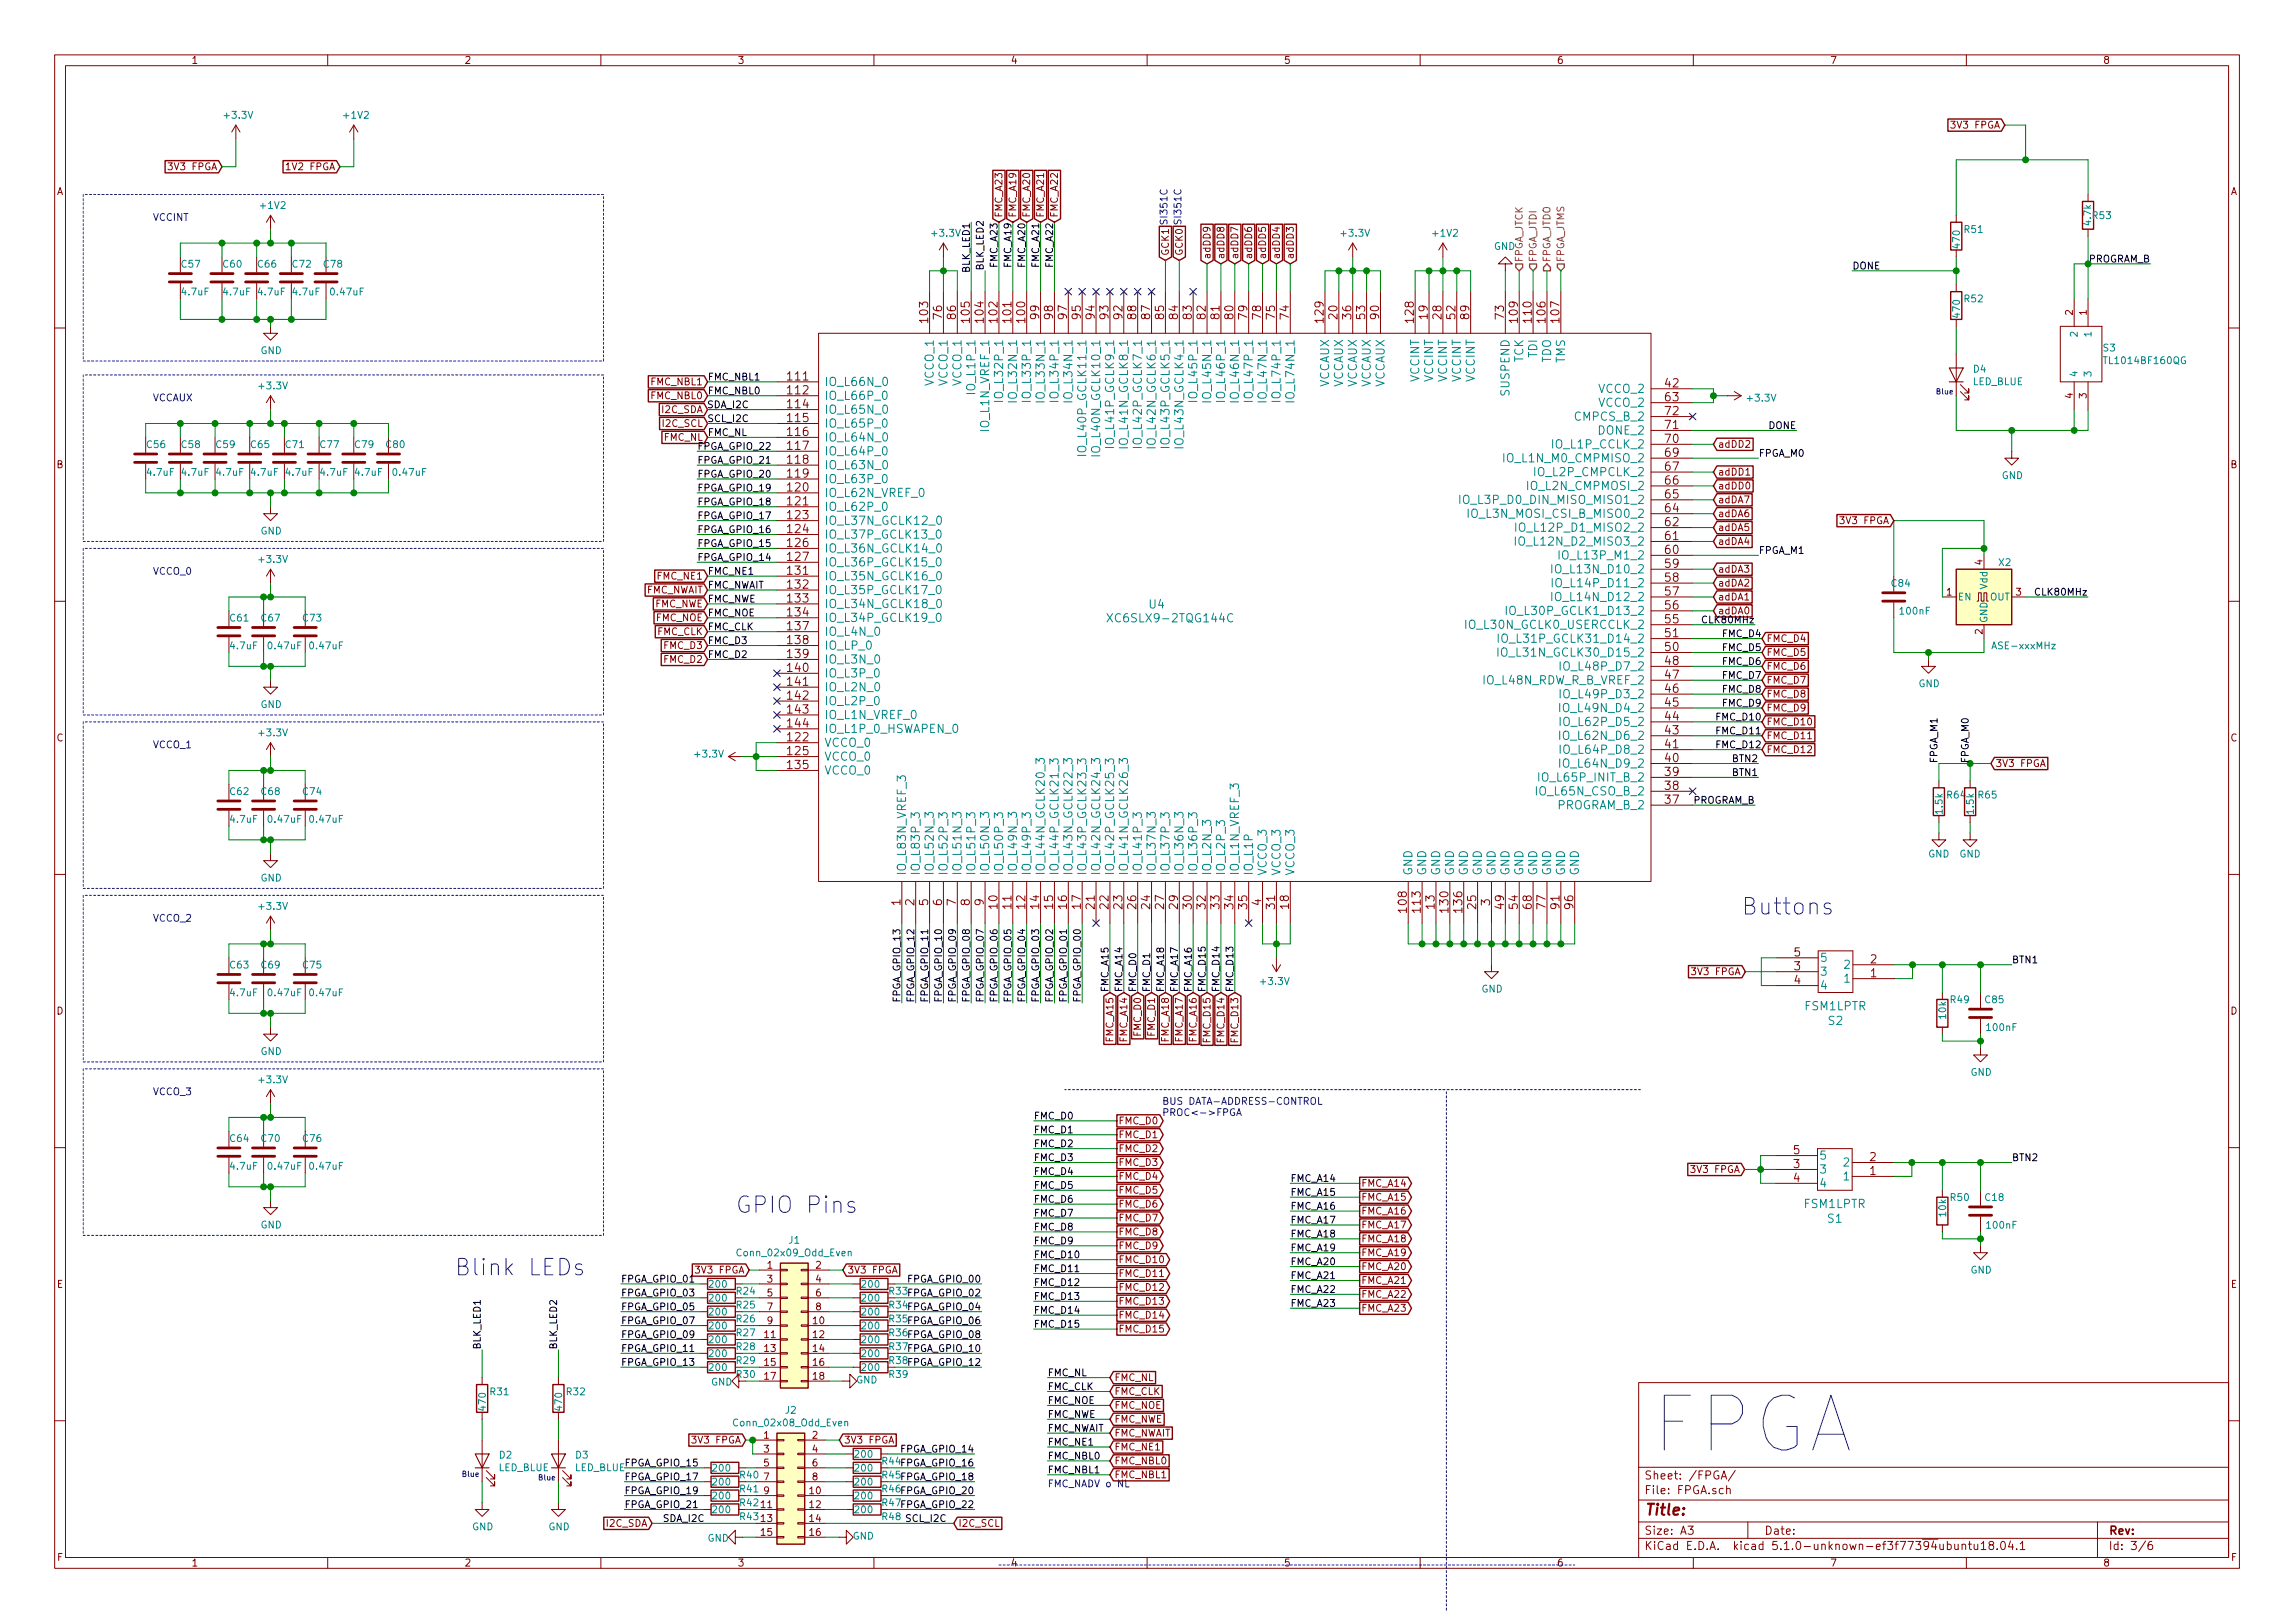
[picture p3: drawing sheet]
<svg xmlns="http://www.w3.org/2000/svg" width="420mm" height="297mm" viewBox="0 0 420 297" stroke-linecap="round" stroke-linejoin="round" font-family="sans-serif">
<defs><g id="words">
<text font-size="13.9" fill="#0000c2" x="302.3" y="265.8">FPGA</text>
<g font-size="4.2" fill="#0000c2">
<text x="318.8" y="167.4">Buttons</text>
<text x="134.6" y="222">GPIO Pins</text>
<text x="83.2" y="233.5">Blink LEDs</text>
</g>
<text font-size="2.8" fill="#840000" x="301" y="277.3">Title:</text>
<g font-size="2.1" fill="#840000">
<text x="169.9" y="58.9" transform="rotate(-90 169.9 58.9)">103</text>
<text x="172.5" y="58.4" transform="rotate(-90 172.5 58.4)">76</text>
<text x="175" y="58.4" transform="rotate(-90 175 58.4)">86</text>
<text x="177.5" y="58.9" transform="rotate(-90 177.5 58.9)">105</text>
<text x="180.1" y="58.9" transform="rotate(-90 180.1 58.9)">104</text>
<text x="182.6" y="58.9" transform="rotate(-90 182.6 58.9)">102</text>
<text x="185.2" y="58.9" transform="rotate(-90 185.2 58.9)">101</text>
<text x="187.7" y="58.9" transform="rotate(-90 187.7 58.9)">100</text>
<text x="190.2" y="58.4" transform="rotate(-90 190.2 58.4)">99</text>
<text x="192.8" y="58.4" transform="rotate(-90 192.8 58.4)">98</text>
<text x="195.3" y="58.4" transform="rotate(-90 195.3 58.4)">97</text>
<text x="197.9" y="58.4" transform="rotate(-90 197.9 58.4)">95</text>
<text x="200.4" y="58.4" transform="rotate(-90 200.4 58.4)">94</text>
<text x="202.9" y="58.4" transform="rotate(-90 202.9 58.4)">93</text>
<text x="205.5" y="58.4" transform="rotate(-90 205.5 58.4)">92</text>
<text x="208" y="58.4" transform="rotate(-90 208 58.4)">88</text>
<text x="210.6" y="58.4" transform="rotate(-90 210.6 58.4)">87</text>
<text x="213.1" y="58.4" transform="rotate(-90 213.1 58.4)">85</text>
<text x="215.6" y="58.4" transform="rotate(-90 215.6 58.4)">84</text>
<text x="218.2" y="58.4" transform="rotate(-90 218.2 58.4)">83</text>
<text x="220.7" y="58.4" transform="rotate(-90 220.7 58.4)">82</text>
<text x="223.3" y="58.4" transform="rotate(-90 223.3 58.4)">81</text>
<text x="225.8" y="58.4" transform="rotate(-90 225.8 58.4)">80</text>
<text x="228.3" y="58.4" transform="rotate(-90 228.3 58.4)">79</text>
<text x="230.9" y="58.4" transform="rotate(-90 230.9 58.4)">78</text>
<text x="233.4" y="58.4" transform="rotate(-90 233.4 58.4)">75</text>
<text x="236" y="58.4" transform="rotate(-90 236 58.4)">74</text>
<text x="242.3" y="58.9" transform="rotate(-90 242.3 58.9)">129</text>
<text x="244.9" y="58.4" transform="rotate(-90 244.9 58.4)">20</text>
<text x="247.4" y="58.4" transform="rotate(-90 247.4 58.4)">36</text>
<text x="249.9" y="58.4" transform="rotate(-90 249.9 58.4)">53</text>
<text x="252.5" y="58.4" transform="rotate(-90 252.5 58.4)">90</text>
<text x="258.8" y="58.9" transform="rotate(-90 258.8 58.9)">128</text>
<text x="261.4" y="58.4" transform="rotate(-90 261.4 58.4)">19</text>
<text x="263.9" y="58.4" transform="rotate(-90 263.9 58.4)">28</text>
<text x="266.4" y="58.4" transform="rotate(-90 266.4 58.4)">52</text>
<text x="269" y="58.4" transform="rotate(-90 269 58.4)">89</text>
<text x="275.3" y="58.4" transform="rotate(-90 275.3 58.4)">73</text>
<text x="277.9" y="58.9" transform="rotate(-90 277.9 58.9)">109</text>
<text x="280.4" y="58.9" transform="rotate(-90 280.4 58.9)">110</text>
<text x="283" y="58.9" transform="rotate(-90 283 58.9)">106</text>
<text x="285.5" y="58.9" transform="rotate(-90 285.5 58.9)">107</text>
<text x="144.3" y="69.6">111</text>
<text x="304.9" y="70.9">42</text>
<text x="144.3" y="72.2">112</text>
<text x="144.3" y="74.7">114</text>
<text x="144.3" y="77.3">115</text>
<text x="304.9" y="76">72</text>
<text x="304.9" y="73.4">63</text>
<text x="144.3" y="79.8">116</text>
<text x="144.3" y="82.3">117</text>
<text x="304.9" y="81.1">70</text>
<text x="304.9" y="78.5">71</text>
<text x="304.9" y="83.6">69</text>
<text x="144.3" y="90">120</text>
<text x="144.3" y="84.9">118</text>
<text x="144.3" y="87.4">119</text>
<text x="304.9" y="88.7">66</text>
<text x="304.9" y="86.1">67</text>
<text x="144.3" y="92.5">121</text>
<text x="144.3" y="95">123</text>
<text x="304.9" y="93.8">64</text>
<text x="304.9" y="91.2">65</text>
<text x="144.3" y="97.6">124</text>
<text x="144.3" y="100.1">126</text>
<text x="304.9" y="101.4">60</text>
<text x="304.9" y="98.8">61</text>
<text x="304.9" y="96.3">62</text>
<text x="144.3" y="105.2">131</text>
<text x="144.3" y="107.7">132</text>
<text x="144.3" y="102.7">127</text>
<text x="304.9" y="106.5">58</text>
<text x="304.9" y="103.9">59</text>
<text x="144.3" y="110.3">133</text>
<text x="144.3" y="112.8">134</text>
<text x="304.9" y="111.5">56</text>
<text x="304.9" y="109">57</text>
<text x="144.3" y="115.4">137</text>
<text x="144.3" y="117.9">138</text>
<text x="304.9" y="119.2">50</text>
<text x="304.9" y="116.6">51</text>
<text x="304.9" y="114.1">55</text>
<text x="144.3" y="123">140</text>
<text x="144.3" y="125.5">141</text>
<text x="144.3" y="120.4">139</text>
<text x="304.9" y="124.2">47</text>
<text x="304.9" y="121.7">48</text>
<text x="144.3" y="128.1">142</text>
<text x="144.3" y="130.6">143</text>
<text x="304.9" y="131.9">44</text>
<text x="304.9" y="129.3">45</text>
<text x="304.9" y="126.8">46</text>
<text x="144.3" y="135.7">122</text>
<text x="144.3" y="133.1">144</text>
<text x="304.9" y="136.9">41</text>
<text x="304.9" y="134.4">43</text>
<text x="144.3" y="138.2">125</text>
<text x="144.3" y="140.8">135</text>
<text x="304.9" y="139.5">40</text>
<text x="304.9" y="142">39</text>
<text x="304.9" y="147.1">37</text>
<text x="304.9" y="144.6">38</text>
<text x="164.8" y="165.7" transform="rotate(-90 164.8 165.7)">1</text>
<text x="167.4" y="165.7" transform="rotate(-90 167.4 165.7)">2</text>
<text x="169.9" y="165.7" transform="rotate(-90 169.9 165.7)">5</text>
<text x="172.5" y="165.7" transform="rotate(-90 172.5 165.7)">6</text>
<text x="175" y="165.7" transform="rotate(-90 175 165.7)">7</text>
<text x="177.5" y="165.7" transform="rotate(-90 177.5 165.7)">8</text>
<text x="180.1" y="165.7" transform="rotate(-90 180.1 165.7)">9</text>
<text x="182.6" y="166.3" transform="rotate(-90 182.6 166.3)">10</text>
<text x="185.2" y="166.3" transform="rotate(-90 185.2 166.3)">11</text>
<text x="187.7" y="166.3" transform="rotate(-90 187.7 166.3)">12</text>
<text x="190.2" y="166.3" transform="rotate(-90 190.2 166.3)">14</text>
<text x="192.8" y="166.3" transform="rotate(-90 192.8 166.3)">15</text>
<text x="195.3" y="166.3" transform="rotate(-90 195.3 166.3)">16</text>
<text x="197.9" y="166.3" transform="rotate(-90 197.9 166.3)">17</text>
<text x="200.4" y="166.3" transform="rotate(-90 200.4 166.3)">21</text>
<text x="202.9" y="166.3" transform="rotate(-90 202.9 166.3)">22</text>
<text x="205.5" y="166.3" transform="rotate(-90 205.5 166.3)">23</text>
<text x="208" y="166.3" transform="rotate(-90 208 166.3)">26</text>
<text x="210.6" y="166.3" transform="rotate(-90 210.6 166.3)">24</text>
<text x="213.1" y="166.3" transform="rotate(-90 213.1 166.3)">27</text>
<text x="215.6" y="166.3" transform="rotate(-90 215.6 166.3)">29</text>
<text x="218.2" y="166.3" transform="rotate(-90 218.2 166.3)">30</text>
<text x="220.7" y="166.3" transform="rotate(-90 220.7 166.3)">32</text>
<text x="223.3" y="166.3" transform="rotate(-90 223.3 166.3)">33</text>
<text x="225.8" y="166.3" transform="rotate(-90 225.8 166.3)">34</text>
<text x="228.3" y="166.3" transform="rotate(-90 228.3 166.3)">35</text>
<text x="230.9" y="165.7" transform="rotate(-90 230.9 165.7)">4</text>
<text x="233.4" y="166.3" transform="rotate(-90 233.4 166.3)">31</text>
<text x="236" y="166.3" transform="rotate(-90 236 166.3)">18</text>
<text x="257.6" y="166.9" transform="rotate(-90 257.6 166.9)">108</text>
<text x="260.1" y="166.9" transform="rotate(-90 260.1 166.9)">113</text>
<text x="262.6" y="166.3" transform="rotate(-90 262.6 166.3)">13</text>
<text x="265.2" y="166.9" transform="rotate(-90 265.2 166.9)">130</text>
<text x="267.7" y="166.9" transform="rotate(-90 267.7 166.9)">136</text>
<text x="270.3" y="166.3" transform="rotate(-90 270.3 166.3)">25</text>
<text x="272.8" y="165.7" transform="rotate(-90 272.8 165.7)">3</text>
<text x="275.3" y="166.3" transform="rotate(-90 275.3 166.3)">49</text>
<text x="277.9" y="166.3" transform="rotate(-90 277.9 166.3)">54</text>
<text x="280.4" y="166.3" transform="rotate(-90 280.4 166.3)">68</text>
<text x="283" y="166.3" transform="rotate(-90 283 166.3)">77</text>
<text x="285.5" y="166.3" transform="rotate(-90 285.5 166.3)">91</text>
<text x="288" y="166.3" transform="rotate(-90 288 166.3)">96</text>
<text x="328.5" y="177.6">3</text>
<text x="328.5" y="175">5</text>
<text x="342.4" y="178.9">1</text>
<text x="342.4" y="176.3">2</text>
<text x="328.5" y="180.1">4</text>
<text x="328.3" y="213.8">3</text>
<text x="328.3" y="211.2">5</text>
<text x="342.3" y="215">1</text>
<text x="342.3" y="212.5">2</text>
<text x="328.3" y="216.3">4</text>
<text x="301" y="273.5">File: FPGA.sch</text>
<text x="301" y="270.8">Sheet: /FPGA/</text>
<text x="301" y="280.9">Size: A3</text>
<text x="323" y="280.9">Date:</text>
<text x="386" y="280.9">Rev:</text>
<text x="301" y="283.7">KiCad E.D.A. kicad 5.1.0-unknown-ef3f77394ubuntu18.04.1</text>
<text x="386" y="283.7">Id: 3/6</text>
</g>
<g font-size="2.1" fill="#008484">
<text x="281.4" y="65.4" transform="rotate(-90 281.4 65.4)">TDI</text>
<text x="150.9" y="70.6">IO_L66N_0</text>
<text x="170.9" y="70.5" transform="rotate(-90 170.9 70.5)">VCCO_1</text>
<text x="173.5" y="70.5" transform="rotate(-90 173.5 70.5)">VCCO_1</text>
<text x="176" y="70.5" transform="rotate(-90 176 70.5)">VCCO_1</text>
<text x="178.6" y="71.7" transform="rotate(-90 178.6 71.7)">IO_L1P_1</text>
<text x="243.3" y="71" transform="rotate(-90 243.3 71)">VCCAUX</text>
<text x="245.9" y="71" transform="rotate(-90 245.9 71)">VCCAUX</text>
<text x="248.4" y="71" transform="rotate(-90 248.4 71)">VCCAUX</text>
<text x="251" y="71" transform="rotate(-90 251 71)">VCCAUX</text>
<text x="253.5" y="71" transform="rotate(-90 253.5 71)">VCCAUX</text>
<text x="259.8" y="69.9" transform="rotate(-90 259.8 69.9)">VCCINT</text>
<text x="262.4" y="69.9" transform="rotate(-90 262.4 69.9)">VCCINT</text>
<text x="264.9" y="69.9" transform="rotate(-90 264.9 69.9)">VCCINT</text>
<text x="267.5" y="69.9" transform="rotate(-90 267.5 69.9)">VCCINT</text>
<text x="270" y="69.9" transform="rotate(-90 270 69.9)">VCCINT</text>
<text x="278.9" y="66.4" transform="rotate(-90 278.9 66.4)">TCK</text>
<text x="284" y="66.5" transform="rotate(-90 284 66.5)">TDO</text>
<text x="286.5" y="66.5" transform="rotate(-90 286.5 66.5)">TMS</text>
<text x="292.8" y="71.9">VCCO_2</text>
<text x="150.9" y="73.2">IO_L66P_0</text>
<text x="150.9" y="75.7">IO_L65N_0</text>
<text x="183.6" y="72.9" transform="rotate(-90 183.6 72.9)">IO_L32P_1</text>
<text x="186.2" y="73" transform="rotate(-90 186.2 73)">IO_L32N_1</text>
<text x="188.7" y="72.9" transform="rotate(-90 188.7 72.9)">IO_L33P_1</text>
<text x="191.3" y="73" transform="rotate(-90 191.3 73)">IO_L33N_1</text>
<text x="193.8" y="72.9" transform="rotate(-90 193.8 72.9)">IO_L34P_1</text>
<text x="196.3" y="73" transform="rotate(-90 196.3 73)">IO_L34N_1</text>
<text x="219.2" y="72.9" transform="rotate(-90 219.2 72.9)">IO_L45P_1</text>
<text x="221.7" y="73" transform="rotate(-90 221.7 73)">IO_L45N_1</text>
<text x="224.3" y="72.9" transform="rotate(-90 224.3 72.9)">IO_L46P_1</text>
<text x="226.8" y="73" transform="rotate(-90 226.8 73)">IO_L46N_1</text>
<text x="229.4" y="72.9" transform="rotate(-90 229.4 72.9)">IO_L47P_1</text>
<text x="231.9" y="73" transform="rotate(-90 231.9 73)">IO_L47N_1</text>
<text x="234.4" y="72.9" transform="rotate(-90 234.4 72.9)">IO_L74P_1</text>
<text x="237" y="73" transform="rotate(-90 237 73)">IO_L74N_1</text>
<text x="276.4" y="72.3" transform="rotate(-90 276.4 72.3)">SUSPEND</text>
<text x="288.5" y="77">CMPCS_B_2</text>
<text x="292.8" y="74.5">VCCO_2</text>
<text x="150.9" y="78.3">IO_L65P_0</text>
<text x="150.9" y="80.8">IO_L64N_0</text>
<text x="150.9" y="83.3">IO_L64P_0</text>
<text x="181.1" y="78.6" transform="rotate(-90 181.1 78.6)">IO_L1N_VREF_1</text>
<text x="198.9" y="82.4" transform="rotate(-90 198.9 82.4)">IO_L40P_GCLK11_1</text>
<text x="201.4" y="82.5" transform="rotate(-90 201.4 82.5)">IO_L40N_GCLK10_1</text>
<text x="204" y="81.2" transform="rotate(-90 204 81.2)">IO_L41P_GCLK9_1</text>
<text x="206.5" y="81.4" transform="rotate(-90 206.5 81.4)">IO_L41N_GCLK8_1</text>
<text x="209" y="81.2" transform="rotate(-90 209 81.2)">IO_L42P_GCLK7_1</text>
<text x="211.6" y="81.4" transform="rotate(-90 211.6 81.4)">IO_L42N_GCLK6_1</text>
<text x="214.1" y="81.2" transform="rotate(-90 214.1 81.2)">IO_L43P_GCLK5_1</text>
<text x="216.7" y="81.4" transform="rotate(-90 216.7 81.4)">IO_L43N_GCLK4_1</text>
<text x="284.5" y="82.1">IO_L1P_CCLK_2</text>
<text x="292.8" y="79.5">DONE_2</text>
<text x="150.9" y="85.9">IO_L63N_0</text>
<text x="150.9" y="88.4">IO_L63P_0</text>
<text x="276" y="84.6">IO_L1N_M0_CMPMISO_2</text>
<text x="280.1" y="89.7">IO_L2N_CMPMOSI_2</text>
<text x="281.3" y="87.2">IO_L2P_CMPCLK_2</text>
<text x="150.9" y="91">IO_L62N_VREF_0</text>
<text x="150.9" y="93.5">IO_L62P_0</text>
<text x="268.5" y="92.2">IO_L3P_D0_DIN_MISO_MISO1_2</text>
<text x="269.6" y="94.8">IO_L3N_MOSI_CSI_B_MISO0_2</text>
<text x="150.9" y="96">IO_L37N_GCLK12_0</text>
<text x="150.9" y="98.6">IO_L37P_GCLK13_0</text>
<text x="150.9" y="101.1">IO_L36N_GCLK14_0</text>
<text x="278.6" y="99.9">IO_L12N_D2_MISO3_2</text>
<text x="278.7" y="97.3">IO_L12P_D1_MISO2_2</text>
<text x="150.9" y="106.2">IO_L35N_GCLK16_0</text>
<text x="150.9" y="103.7">IO_L36P_GCLK15_0</text>
<text x="285.2" y="104.9">IO_L13N_D10_2</text>
<text x="285.3" y="107.5">IO_L14P_D11_2</text>
<text x="286.3" y="102.4">IO_L13P_M1_2</text>
<text x="150.9" y="108.7">IO_L35P_GCLK17_0</text>
<text x="150.9" y="111.3">IO_L34N_GCLK18_0</text>
<text x="150.9" y="113.8">IO_L34P_GCLK19_0</text>
<text x="203.7" y="113.9">XC6SLX9-2TQG144C</text>
<text x="210.4" y="111.4">U4</text>
<text x="276.9" y="112.6">IO_L30P_GCLK1_D13_2</text>
<text x="285.2" y="110">IO_L14N_D12_2</text>
<text x="150.9" y="116.4">IO_L4N_0</text>
<text x="150.9" y="118.9">IO_LP_0</text>
<text x="268.9" y="115.1">IO_L30N_GCLK0_USERCCLK_2</text>
<text x="275.8" y="117.6">IO_L31P_GCLK31_D14_2</text>
<text x="150.9" y="124">IO_L3P_0</text>
<text x="150.9" y="121.4">IO_L3N_0</text>
<text x="271.8" y="125.3">IO_L48N_RDW_R_B_VREF_2</text>
<text x="275.6" y="120.2">IO_L31N_GCLK30_D15_2</text>
<text x="286.5" y="122.7">IO_L48P_D7_2</text>
<text x="150.9" y="126.5">IO_L2N_0</text>
<text x="150.9" y="129.1">IO_L2P_0</text>
<text x="150.9" y="131.6">IO_L1N_VREF_0</text>
<text x="286.4" y="130.3">IO_L49N_D4_2</text>
<text x="286.5" y="127.8">IO_L49P_D3_2</text>
<text x="150.9" y="136.7">VCCO_0</text>
<text x="150.9" y="134.1">IO_L1P_0_HSWAPEN_0</text>
<text x="286.4" y="135.4">IO_L62N_D6_2</text>
<text x="286.5" y="138">IO_L64P_D8_2</text>
<text x="286.5" y="132.9">IO_L62P_D5_2</text>
<text x="150.9" y="139.2">VCCO_0</text>
<text x="150.9" y="141.8">VCCO_0</text>
<text x="282.5" y="143">IO_L65P_INIT_B_2</text>
<text x="286.4" y="140.5">IO_L64N_D9_2</text>
<text x="281.8" y="145.6">IO_L65N_CSO_B_2</text>
<text x="285.1" y="148.1">PROGRAM_B_2</text>
<text x="165.9" y="160.3" transform="rotate(-90 165.9 160.3)">IO_L83N_VREF_3</text>
<text x="168.4" y="160.3" transform="rotate(-90 168.4 160.3)">IO_L83P_3</text>
<text x="170.9" y="160.3" transform="rotate(-90 170.9 160.3)">IO_L52N_3</text>
<text x="173.5" y="160.3" transform="rotate(-90 173.5 160.3)">IO_L52P_3</text>
<text x="176" y="160.3" transform="rotate(-90 176 160.3)">IO_L51N_3</text>
<text x="178.6" y="160.3" transform="rotate(-90 178.6 160.3)">IO_L51P_3</text>
<text x="181.1" y="160.3" transform="rotate(-90 181.1 160.3)">IO_L50N_3</text>
<text x="183.6" y="160.3" transform="rotate(-90 183.6 160.3)">IO_L50P_3</text>
<text x="186.2" y="160.3" transform="rotate(-90 186.2 160.3)">IO_L49N_3</text>
<text x="188.7" y="160.3" transform="rotate(-90 188.7 160.3)">IO_L49P_3</text>
<text x="191.3" y="160.3" transform="rotate(-90 191.3 160.3)">IO_L44N_GCLK20_3</text>
<text x="193.8" y="160.3" transform="rotate(-90 193.8 160.3)">IO_L44P_GCLK21_3</text>
<text x="196.3" y="160.3" transform="rotate(-90 196.3 160.3)">IO_L43N_GCLK22_3</text>
<text x="198.9" y="160.3" transform="rotate(-90 198.9 160.3)">IO_L43P_GCLK23_3</text>
<text x="201.4" y="160.3" transform="rotate(-90 201.4 160.3)">IO_L42N_GCLK24_3</text>
<text x="204" y="160.3" transform="rotate(-90 204 160.3)">IO_L42P_GCLK25_3</text>
<text x="206.5" y="160.3" transform="rotate(-90 206.5 160.3)">IO_L41N_GCLK26_3</text>
<text x="209" y="160.3" transform="rotate(-90 209 160.3)">IO_L41P_3</text>
<text x="211.6" y="160.3" transform="rotate(-90 211.6 160.3)">IO_L37N_3</text>
<text x="214.1" y="160.3" transform="rotate(-90 214.1 160.3)">IO_L37P_3</text>
<text x="216.7" y="160.3" transform="rotate(-90 216.7 160.3)">IO_L36N_3</text>
<text x="219.2" y="160.3" transform="rotate(-90 219.2 160.3)">IO_L36P_3</text>
<text x="221.7" y="160.3" transform="rotate(-90 221.7 160.3)">IO_L2N_3</text>
<text x="224.3" y="160.3" transform="rotate(-90 224.3 160.3)">IO_L2P_3</text>
<text x="226.8" y="160.3" transform="rotate(-90 226.8 160.3)">IO_L1N_VREF_3</text>
<text x="229.4" y="160.3" transform="rotate(-90 229.4 160.3)">IO_L1P</text>
<text x="231.9" y="160.3" transform="rotate(-90 231.9 160.3)">VCCO_3</text>
<text x="234.4" y="160.3" transform="rotate(-90 234.4 160.3)">VCCO_3</text>
<text x="237" y="160.3" transform="rotate(-90 237 160.3)">VCCO_3</text>
<text x="258.6" y="160.3" transform="rotate(-90 258.6 160.3)">GND</text>
<text x="261.1" y="160.3" transform="rotate(-90 261.1 160.3)">GND</text>
<text x="263.7" y="160.3" transform="rotate(-90 263.7 160.3)">GND</text>
<text x="266.2" y="160.3" transform="rotate(-90 266.2 160.3)">GND</text>
<text x="268.7" y="160.3" transform="rotate(-90 268.7 160.3)">GND</text>
<text x="271.3" y="160.3" transform="rotate(-90 271.3 160.3)">GND</text>
<text x="273.8" y="160.3" transform="rotate(-90 273.8 160.3)">GND</text>
<text x="276.4" y="160.3" transform="rotate(-90 276.4 160.3)">GND</text>
<text x="278.9" y="160.3" transform="rotate(-90 278.9 160.3)">GND</text>
<text x="281.4" y="160.3" transform="rotate(-90 281.4 160.3)">GND</text>
<text x="284" y="160.3" transform="rotate(-90 284 160.3)">GND</text>
<text x="286.5" y="160.3" transform="rotate(-90 286.5 160.3)">GND</text>
<text x="289.1" y="160.3" transform="rotate(-90 289.1 160.3)">GND</text>
<text x="333.1" y="178.6">3</text>
<text x="333.1" y="176">5</text>
<text x="337.8" y="179.8">1</text>
<text x="337.8" y="177.3">2</text>
<text x="330.4" y="184.9">FSM1LPTR</text>
<text x="333.1" y="181.1">4</text>
<text x="334.7" y="187.6">S2</text>
<text x="333" y="214.8">3</text>
<text x="333" y="212.2">5</text>
<text x="337.7" y="213.5">2</text>
<text x="330.3" y="221.1">FSM1LPTR</text>
<text x="333" y="217.3">4</text>
<text x="337.7" y="216">1</text>
<text x="334.6" y="223.8">S1</text>
</g>
<g font-size="1.8" fill="#840000">
<text x="35" y="11.7">1</text>
<text x="85" y="11.7">2</text>
<text x="135" y="11.7">3</text>
<text x="185" y="11.7">4</text>
<text x="235" y="11.7">5</text>
<text x="285" y="11.7">6</text>
<text x="335" y="11.7">7</text>
<text x="385" y="11.7">8</text>
<text x="357.7" y="23.5">3V3 FPGA</text>
<text x="10.4" y="35.7">A</text>
<text x="31.3" y="31.2">3V3 FPGA</text>
<text x="52.9" y="31.2">1V2 FPGA</text>
<text x="408.4" y="35.7">A</text>
<text x="183.5" y="39.9" transform="rotate(-90 183.5 39.9)">FMC_A23</text>
<text x="186.1" y="39.9" transform="rotate(-90 186.1 39.9)">FMC_A19</text>
<text x="188.6" y="39.9" transform="rotate(-90 188.6 39.9)">FMC_A20</text>
<text x="191.1" y="39.9" transform="rotate(-90 191.1 39.9)">FMC_A21</text>
<text x="193.7" y="39.9" transform="rotate(-90 193.7 39.9)">FMC_A22</text>
<text x="214" y="46.9" transform="rotate(-90 214 46.9)">GCK1 SI351C</text>
<text x="221.6" y="47.5" transform="rotate(-90 221.6 47.5)">adDD9</text>
<text x="224.2" y="47.5" transform="rotate(-90 224.2 47.5)">adDD8</text>
<text x="226.7" y="47.5" transform="rotate(-90 226.7 47.5)">adDD7</text>
<text x="229.2" y="47.5" transform="rotate(-90 229.2 47.5)">adDD6</text>
<text x="231.8" y="47.5" transform="rotate(-90 231.8 47.5)">adDD5</text>
<text x="234.3" y="47.5" transform="rotate(-90 234.3 47.5)">adDD4</text>
<text x="236.9" y="47.5" transform="rotate(-90 236.9 47.5)">adDD3</text>
<text x="379.5" y="57.7" transform="rotate(-90 379.5 57.7)">2</text>
<text x="382" y="57.7" transform="rotate(-90 382 57.7)">1</text>
<text x="119.3" y="70.5">FMC_NBL1</text>
<text x="119.3" y="73.1">FMC_NBL0</text>
<text x="121.3" y="75.6">I2C_SDA</text>
<text x="379.5" y="72.9" transform="rotate(-90 379.5 72.9)">4</text>
<text x="382" y="72.9" transform="rotate(-90 382 72.9)">3</text>
<text x="121.5" y="78.1">I2C_SCL</text>
<text x="121.6" y="80.7">FMC_NL</text>
<text x="314.5" y="82">adDD2</text>
<text x="10.4" y="85.7">B</text>
<text x="314.5" y="89.6">adDD0</text>
<text x="314.5" y="87">adDD1</text>
<text x="408.4" y="85.7">B</text>
<text x="314.5" y="94.7">adDA6</text>
<text x="314.5" y="92.1">adDA7</text>
<text x="337.4" y="95.9">3V3 FPGA</text>
<text x="314.5" y="97.2">adDA5</text>
<text x="314.5" y="99.7">adDA4</text>
<text x="120.5" y="106.1">FMC_NE1</text>
<text x="314.5" y="107.4">adDA2</text>
<text x="314.5" y="104.8">adDA3</text>
<text x="363" y="103.4" transform="rotate(-90 363 103.4)">4</text>
<text x="118.1" y="108.6">FMC_NWAIT</text>
<text x="119.8" y="111.2">FMC_NWE</text>
<text x="120.1" y="113.7">FMC_NOE</text>
<text x="314.5" y="112.4">adDA0</text>
<text x="314.5" y="109.9">adDA1</text>
<text x="356.4" y="109">1</text>
<text x="369.1" y="109">3</text>
<text x="120.3" y="116.2">FMC_CLK</text>
<text x="121.7" y="118.8">FMC_D3</text>
<text x="323.4" y="117.5">FMC_D4</text>
<text x="363" y="116.1" transform="rotate(-90 363 116.1)">2</text>
<text x="121.7" y="121.3">FMC_D2</text>
<text x="323.4" y="125.1">FMC_D7</text>
<text x="323.4" y="122.6">FMC_D6</text>
<text x="323.4" y="120.1">FMC_D5</text>
<text x="323.4" y="127.7">FMC_D8</text>
<text x="323.4" y="130.2">FMC_D9</text>
<text x="10.4" y="135.7">C</text>
<text x="323.4" y="135.3">FMC_D11</text>
<text x="323.4" y="132.8">FMC_D10</text>
<text x="323.4" y="137.8">FMC_D12</text>
<text x="408.4" y="135.7">C</text>
<text x="365.3" y="140.4">3V3 FPGA</text>
<text x="310.2" y="178.5">3V3 FPGA</text>
<text x="10.4" y="185.7">D</text>
<text x="408.4" y="185.7">D</text>
<text x="203.8" y="190.5" transform="rotate(-90 203.8 190.5)">FMC_A15</text>
<text x="206.4" y="190.5" transform="rotate(-90 206.4 190.5)">FMC_A14</text>
<text x="208.9" y="189.5" transform="rotate(-90 208.9 189.5)">FMC_D0</text>
<text x="211.5" y="189.5" transform="rotate(-90 211.5 189.5)">FMC_D1</text>
<text x="214" y="190.5" transform="rotate(-90 214 190.5)">FMC_A18</text>
<text x="216.5" y="190.5" transform="rotate(-90 216.5 190.5)">FMC_A17</text>
<text x="219.1" y="190.5" transform="rotate(-90 219.1 190.5)">FMC_A16</text>
<text x="221.6" y="190.5" transform="rotate(-90 221.6 190.5)">FMC_D15</text>
<text x="224.2" y="190.5" transform="rotate(-90 224.2 190.5)">FMC_D14</text>
<text x="226.7" y="190.5" transform="rotate(-90 226.7 190.5)">FMC_D13</text>
<text x="204.7" y="205.8">FMC_D0</text>
<text x="204.7" y="208.3">FMC_D1</text>
<text x="204.7" y="210.9">FMC_D2</text>
<text x="204.7" y="213.4">FMC_D3</text>
<text x="204.7" y="215.9">FMC_D4</text>
<text x="310.1" y="214.7">3V3 FPGA</text>
<text x="204.7" y="221">FMC_D6</text>
<text x="204.7" y="218.5">FMC_D5</text>
<text x="249.2" y="217.2">FMC_A14</text>
<text x="249.2" y="219.7">FMC_A15</text>
<text x="204.7" y="223.6">FMC_D7</text>
<text x="204.7" y="226.1">FMC_D8</text>
<text x="249.2" y="222.3">FMC_A16</text>
<text x="249.2" y="224.8">FMC_A17</text>
<text x="249.2" y="227.4">FMC_A18</text>
<text x="127.8" y="233.1">3V3 FPGA</text>
<text x="140.5" y="232.2">1</text>
<text x="149.4" y="232.2">2</text>
<text x="155.1" y="233.1">3V3 FPGA</text>
<text x="204.7" y="233.7">FMC_D11</text>
<text x="204.7" y="231.2">FMC_D10</text>
<text x="204.7" y="228.6">FMC_D9</text>
<text x="249.2" y="229.9">FMC_A19</text>
<text x="249.2" y="232.4">FMC_A20</text>
<text x="10.4" y="235.7">E</text>
<text x="134.9" y="236.9">R24</text>
<text x="140.5" y="234.7">3</text>
<text x="140.5" y="237.3">5</text>
<text x="140.5" y="239.8">7</text>
<text x="149.4" y="234.7">4</text>
<text x="149.4" y="237.3">6</text>
<text x="149.4" y="239.8">8</text>
<text x="204.7" y="236.3">FMC_D12</text>
<text x="204.7" y="238.8">FMC_D13</text>
<text x="249.2" y="235">FMC_A21</text>
<text x="249.2" y="237.5">FMC_A22</text>
<text x="408.4" y="235.7">E</text>
<text x="134.9" y="242">R26</text>
<text x="134.9" y="244.6">R27</text>
<text x="140" y="244.9">11</text>
<text x="140.5" y="242.4">9</text>
<text x="148.9" y="242.4">10</text>
<text x="148.9" y="244.9">12</text>
<text x="204.7" y="243.9">FMC_D15</text>
<text x="204.7" y="241.3">FMC_D14</text>
<text x="249.2" y="240.1">FMC_A23</text>
<text x="134.9" y="247.1">R28</text>
<text x="140" y="247.4">13</text>
<text x="140" y="250">15</text>
<text x="148.9" y="247.4">14</text>
<text x="148.9" y="250">16</text>
<text x="140" y="252.5">17</text>
<text x="148.9" y="252.5">18</text>
<text x="204" y="252.8">FMC_NL</text>
<text x="204" y="255.3">FMC_CLK</text>
<text x="204" y="257.8">FMC_NOE</text>
<text x="139.9" y="263.3">1</text>
<text x="148.7" y="263.3">2</text>
<text x="204" y="260.4">FMC_NWE</text>
<text x="204" y="262.9">FMC_NWAIT</text>
<text x="127.2" y="264.2">3V3 FPGA</text>
<text x="139.9" y="265.8">3</text>
<text x="139.9" y="268.4">5</text>
<text x="148.7" y="265.8">4</text>
<text x="148.7" y="268.4">6</text>
<text x="154.5" y="264.2">3V3 FPGA</text>
<text x="161.6" y="268.1">R44 FPGA_GPIO_16</text>
<text x="204" y="268">FMC_NBL0</text>
<text x="204" y="265.5">FMC_NE1</text>
<text x="139.9" y="270.9">7</text>
<text x="139.9" y="273.5">9</text>
<text x="148.3" y="273.5">10</text>
<text x="148.7" y="270.9">8</text>
<text x="161.6" y="270.6">R45 FPGA_GPIO_18</text>
<text x="161.6" y="273.1">R46 FPGA_GPIO_20</text>
<text x="161.6" y="275.7">R47 FPGA_GPIO_22</text>
<text x="204" y="270.5">FMC_NBL1</text>
<text x="111.1" y="279.4">I2C_SDA</text>
<text x="139.4" y="276">11</text>
<text x="139.4" y="278.5">13</text>
<text x="139.4" y="281.1">15</text>
<text x="148.3" y="276">12</text>
<text x="148.3" y="278.5">14</text>
<text x="148.3" y="281.1">16</text>
<text x="175.4" y="279.4">I2C_SCL</text>
<text x="10.5" y="285.7">F</text>
<text x="35" y="286.7">1</text>
<text x="85" y="286.7">2</text>
<text x="135" y="286.7">3</text>
<text x="185" y="286.7">4</text>
<text x="235" y="286.7">5</text>
<text x="285" y="286.7">6</text>
<text x="335" y="286.7">7</text>
<text x="385" y="286.7">8</text>
<text x="408.5" y="285.7">F</text>
</g>
<g font-size="1.8" fill="#008484">
<text x="41.2" y="21.7">+3.3V</text>
<text x="63.1" y="21.7">+1V2</text>
<text x="47.8" y="38.2">+1V2</text>
<text x="382.8" y="41.1" transform="rotate(-90 382.8 41.1)">4.7k</text>
<text x="383.2" y="40.1">R53</text>
<text x="170.8" y="43.3">+3.3V</text>
<text x="245.7" y="43.3">+3.3V</text>
<text x="262.5" y="43.3">+1V2</text>
<text x="273.5" y="45.7">GND</text>
<text x="358.8" y="45.3" transform="rotate(-90 358.8 45.3)">470</text>
<text x="359.7" y="42.6">R51</text>
<text x="33.3" y="49">C57</text>
<text x="40.9" y="49">C60</text>
<text x="47.3" y="49">C66</text>
<text x="53.6" y="49">C72</text>
<text x="59.3" y="49">C78</text>
<text x="33.4" y="54.1">4.7uF</text>
<text x="41" y="54.1">4.7uF</text>
<text x="47.4" y="54.1">4.7uF</text>
<text x="53.7" y="54.1">4.7uF</text>
<text x="60.7" y="54.1">0.47uF</text>
<text x="358.8" y="58" transform="rotate(-90 358.8 58)">470</text>
<text x="359.7" y="55.3">R52</text>
<text x="47.7" y="64.8">GND</text>
<text x="380.4" y="61.5" transform="rotate(-90 380.4 61.5)">2</text>
<text x="382.9" y="61.5" transform="rotate(-90 382.9 61.5)">1</text>
<text x="385.1" y="64.3">S3</text>
<text x="47.6" y="71.3">+3.3V</text>
<text x="361.1" y="70.5">LED_BLUE</text>
<text x="361.3" y="68.2">D4</text>
<text x="380.4" y="69.1" transform="rotate(-90 380.4 69.1)">4</text>
<text x="382.9" y="69.1" transform="rotate(-90 382.9 69.1)">3</text>
<text x="385.6" y="66.6">TL1014BF160QG</text>
<text x="320.1" y="73.5">+3.3V</text>
<text x="26.9" y="82">C56</text>
<text x="33.3" y="82">C58</text>
<text x="39.6" y="82">C59</text>
<text x="46" y="82">C65</text>
<text x="52.3" y="82">C71</text>
<text x="58.7" y="82">C77</text>
<text x="65" y="82">C79</text>
<text x="70.8" y="82">C80</text>
<text x="27.1" y="87.1">4.7uF</text>
<text x="33.4" y="87.1">4.7uF</text>
<text x="39.8" y="87.1">4.7uF</text>
<text x="46.1" y="87.1">4.7uF</text>
<text x="52.5" y="87.1">4.7uF</text>
<text x="58.8" y="87.1">4.7uF</text>
<text x="65.2" y="87.1">4.7uF</text>
<text x="72.1" y="87.1">0.47uF</text>
<text x="366.5" y="87.7">GND</text>
<text x="47.7" y="97.8">GND</text>
<text x="47.6" y="103">+3.3V</text>
<text x="346.4" y="107.4">C84</text>
<text x="363.9" y="107.8" transform="rotate(-90 363.9 107.8)">Vdd</text>
<text x="366" y="103.6">X2</text>
<text x="42.2" y="113.8">C61</text>
<text x="47.9" y="113.8">C67</text>
<text x="55.5" y="113.8">C73</text>
<text x="348" y="112.5">100nF</text>
<text x="358.4" y="109.9">EN</text>
<text x="364.3" y="109.9">OUT</text>
<text x="42.3" y="118.8">4.7uF</text>
<text x="49.3" y="118.8">0.47uF</text>
<text x="56.9" y="118.8">0.47uF</text>
<text x="363.9" y="114.1" transform="rotate(-90 363.9 114.1)">GND</text>
<text x="365.1" y="118.8">ASE-xxxMHz</text>
<text x="351.2" y="125.8">GND</text>
<text x="47.7" y="129.6">GND</text>
<text x="47.6" y="134.8">+3.3V</text>
<text x="127.4" y="138.6">+3.3V</text>
<text x="42.2" y="145.5">C62</text>
<text x="47.9" y="145.5">C68</text>
<text x="55.5" y="145.5">C74</text>
<text x="355.7" y="148.9" transform="rotate(-90 355.7 148.9)">1.5k</text>
<text x="356.5" y="146.1">R64</text>
<text x="361.4" y="148.9" transform="rotate(-90 361.4 148.9)">1.5k</text>
<text x="362.2" y="146.1">R65</text>
<text x="42.3" y="150.6">4.7uF</text>
<text x="49.3" y="150.6">0.47uF</text>
<text x="56.9" y="150.6">0.47uF</text>
<text x="47.7" y="161.3">GND</text>
<text x="353" y="156.9">GND</text>
<text x="358.7" y="156.9">GND</text>
<text x="47.6" y="166.5">+3.3V</text>
<text x="42.2" y="177.3">C63</text>
<text x="47.9" y="177.3">C69</text>
<text x="55.5" y="177.3">C75</text>
<text x="42.3" y="182.3">4.7uF</text>
<text x="49.3" y="182.3">0.47uF</text>
<text x="56.9" y="182.3">0.47uF</text>
<text x="231" y="180.2">+3.3V</text>
<text x="271.2" y="181.6">GND</text>
<text x="357.1" y="183.6">R49</text>
<text x="363.5" y="183.6">C85</text>
<text x="356.3" y="186.4" transform="rotate(-90 356.3 186.4)">10k</text>
<text x="363.9" y="188.7">100nF</text>
<text x="47.7" y="193.1">GND</text>
<text x="360.8" y="196.9">GND</text>
<text x="47.6" y="198.3">+3.3V</text>
<text x="42.2" y="209">C64</text>
<text x="47.9" y="209">C70</text>
<text x="55.5" y="209">C76</text>
<text x="42.3" y="214.1">4.7uF</text>
<text x="49.3" y="214.1">0.47uF</text>
<text x="56.9" y="214.1">0.47uF</text>
<text x="357.1" y="219.8">R50</text>
<text x="363.5" y="219.8">C18</text>
<text x="47.7" y="224.8">GND</text>
<text x="144.4" y="227.6">J1</text>
<text x="356.3" y="222.6" transform="rotate(-90 356.3 222.6)">10k</text>
<text x="363.9" y="224.9">100nF</text>
<text x="135.4" y="229.9">Conn_02x09_Odd_Even</text>
<text x="360.8" y="233.1">GND</text>
<text x="129.9" y="235.7">200</text>
<text x="129.9" y="238.2">200</text>
<text x="134.9" y="239.5">R25</text>
<text x="157.9" y="235.7">200</text>
<text x="157.9" y="238.2">200</text>
<text x="129.9" y="240.8">200</text>
<text x="129.9" y="243.3">200</text>
<text x="129.9" y="245.8">200</text>
<text x="157.9" y="240.8">200</text>
<text x="157.9" y="243.3">200</text>
<text x="157.9" y="245.8">200</text>
<text x="129.9" y="250.9">200</text>
<text x="129.9" y="248.4">200</text>
<text x="134.9" y="249.6">R29</text>
<text x="157.9" y="248.4">200</text>
<text x="157.9" y="250.9">200</text>
<text x="89.8" y="255.4">R31</text>
<text x="103.8" y="255.4">R32</text>
<text x="130.2" y="253.6">GND</text>
<text x="134.9" y="252.2">R30</text>
<text x="156.7" y="253.2">GND</text>
<text x="162.8" y="252.2">R39</text>
<text x="89" y="258" transform="rotate(-90 89 258)">470</text>
<text x="102.9" y="258" transform="rotate(-90 102.9 258)">470</text>
<text x="134.7" y="261">Conn_02x08_Odd_Even</text>
<text x="143.8" y="258.7">J2</text>
<text x="91.2" y="269.3">LED_BLUE</text>
<text x="91.4" y="266.9">D2</text>
<text x="105.2" y="269.3">LED_BLUE</text>
<text x="105.4" y="266.9">D3</text>
<text x="130.6" y="269.3">200</text>
<text x="156.6" y="266.8">200</text>
<text x="156.6" y="269.3">200</text>
<text x="130.6" y="274.4">200</text>
<text x="130.6" y="271.9">200</text>
<text x="156.6" y="271.9">200</text>
<text x="156.6" y="274.4">200</text>
<text x="86.4" y="280.1">GND</text>
<text x="100.4" y="280.1">GND</text>
<text x="130.6" y="276.9">200</text>
<text x="135.5" y="278.2">R43</text>
<text x="156.1" y="281.8">GND</text>
<text x="156.6" y="276.9">200</text>
<text x="161.6" y="278.2">R48</text>
<text x="129.5" y="282.2">GND</text>
</g>
<g font-size="1.8" fill="#0000c2">
<text x="27.9" y="40.4">VCCINT</text>
<text x="216.5" y="46.9" transform="rotate(-90 216.5 46.9)">GCK0 SI351C</text>
<text x="27.9" y="73.4">VCCAUX</text>
<text x="27.9" y="105.2">VCCO_0</text>
<text x="27.9" y="136.9">VCCO_1</text>
<text x="27.9" y="168.7">VCCO_2</text>
<text x="27.9" y="200.4">VCCO_3</text>
<text x="212.7" y="202.2">BUS DATA-ADDRESS-CONTROL</text>
<text x="212.7" y="204.3">PROC&lt;-&gt;FPGA</text>
<text x="191.8" y="272.2">FMC_NADV o NL</text>
</g>
<g font-size="1.8">
<text x="177.5" y="49.8" transform="rotate(-90 177.5 49.8)">BLK_LED1</text>
<text x="180.1" y="49.6" transform="rotate(-90 180.1 49.6)">BLK_LED2</text>
<text x="182.6" y="48.7" transform="rotate(-90 182.6 48.7)">FMC_A23</text>
<text x="185.2" y="48.7" transform="rotate(-90 185.2 48.7)">FMC_A19</text>
<text x="187.7" y="48.7" transform="rotate(-90 187.7 48.7)">FMC_A20</text>
<text x="190.2" y="48.7" transform="rotate(-90 190.2 48.7)">FMC_A21</text>
<text x="192.8" y="48.7" transform="rotate(-90 192.8 48.7)">FMC_A22</text>
<text x="339.1" y="49.3">DONE</text>
<text x="129.5" y="69.6">FMC_NBL1</text>
<text x="129.5" y="72.2">FMC_NBL0</text>
<text x="129.7" y="74.7">SDA_I2C</text>
<text x="129.9" y="77.3">SCL_I2C</text>
<text x="127.6" y="82.3">FPGA_GPIO_22</text>
<text x="129.5" y="79.8">FMC_NL</text>
<text x="321.9" y="83.6">FPGA_M0</text>
<text x="323.8" y="78.5">DONE</text>
<text x="127.6" y="90">FPGA_GPIO_19</text>
<text x="127.6" y="87.4">FPGA_GPIO_20</text>
<text x="127.6" y="84.9">FPGA_GPIO_21</text>
<text x="127.6" y="95">FPGA_GPIO_17</text>
<text x="127.6" y="92.5">FPGA_GPIO_18</text>
<text x="127.6" y="100.1">FPGA_GPIO_15</text>
<text x="127.6" y="97.6">FPGA_GPIO_16</text>
<text x="321.9" y="101.4">FPGA_M1</text>
<text x="127.6" y="102.7">FPGA_GPIO_14</text>
<text x="129.5" y="107.7">FMC_NWAIT</text>
<text x="129.5" y="105.2">FMC_NE1</text>
<text x="129.5" y="112.8">FMC_NOE</text>
<text x="129.5" y="110.3">FMC_NWE</text>
<text x="373" y="109">CLK80MHz</text>
<text x="129.5" y="117.9">FMC_D3</text>
<text x="129.5" y="115.4">FMC_CLK</text>
<text x="312.1" y="114.1">CLK80MHz</text>
<text x="315.5" y="116.6">FMC_D4</text>
<text x="315.5" y="119.2">FMC_D5</text>
<text x="129.5" y="120.4">FMC_D2</text>
<text x="315.5" y="124.2">FMC_D7</text>
<text x="315.5" y="121.7">FMC_D6</text>
<text x="314.5" y="131.9">FMC_D10</text>
<text x="315.5" y="126.8">FMC_D8</text>
<text x="315.5" y="129.3">FMC_D9</text>
<text x="314.5" y="136.9">FMC_D12</text>
<text x="314.5" y="134.4">FMC_D11</text>
<text x="317.3" y="142">BTN1</text>
<text x="317.3" y="139.5">BTN2</text>
<text x="354.7" y="139.7" transform="rotate(-90 354.7 139.7)">FPGA_M1</text>
<text x="360.4" y="139.7" transform="rotate(-90 360.4 139.7)">FPGA_M0</text>
<text x="309.8" y="147.1">PROGRAM_B</text>
<text x="368.3" y="176.3">BTN1</text>
<text x="164.8" y="183.6" transform="rotate(-90 164.8 183.6)">FPGA_GPIO_13</text>
<text x="167.4" y="183.6" transform="rotate(-90 167.4 183.6)">FPGA_GPIO_12</text>
<text x="169.9" y="183.6" transform="rotate(-90 169.9 183.6)">FPGA_GPIO_11</text>
<text x="172.5" y="183.6" transform="rotate(-90 172.5 183.6)">FPGA_GPIO_10</text>
<text x="175" y="183.6" transform="rotate(-90 175 183.6)">FPGA_GPIO_09</text>
<text x="177.5" y="183.6" transform="rotate(-90 177.5 183.6)">FPGA_GPIO_08</text>
<text x="180.1" y="183.6" transform="rotate(-90 180.1 183.6)">FPGA_GPIO_07</text>
<text x="182.6" y="183.6" transform="rotate(-90 182.6 183.6)">FPGA_GPIO_06</text>
<text x="185.2" y="183.6" transform="rotate(-90 185.2 183.6)">FPGA_GPIO_05</text>
<text x="187.7" y="183.6" transform="rotate(-90 187.7 183.6)">FPGA_GPIO_04</text>
<text x="190.2" y="183.6" transform="rotate(-90 190.2 183.6)">FPGA_GPIO_03</text>
<text x="192.8" y="183.6" transform="rotate(-90 192.8 183.6)">FPGA_GPIO_02</text>
<text x="195.3" y="183.6" transform="rotate(-90 195.3 183.6)">FPGA_GPIO_01</text>
<text x="197.9" y="183.6" transform="rotate(-90 197.9 183.6)">FPGA_GPIO_00</text>
<text x="202.9" y="181.6" transform="rotate(-90 202.9 181.6)">FMC_A15</text>
<text x="205.5" y="181.6" transform="rotate(-90 205.5 181.6)">FMC_A14</text>
<text x="208" y="181.6" transform="rotate(-90 208 181.6)">FMC_D0</text>
<text x="210.6" y="181.6" transform="rotate(-90 210.6 181.6)">FMC_D1</text>
<text x="213.1" y="181.6" transform="rotate(-90 213.1 181.6)">FMC_A18</text>
<text x="215.6" y="181.6" transform="rotate(-90 215.6 181.6)">FMC_A17</text>
<text x="218.2" y="181.6" transform="rotate(-90 218.2 181.6)">FMC_A16</text>
<text x="220.7" y="181.6" transform="rotate(-90 220.7 181.6)">FMC_D15</text>
<text x="223.3" y="181.6" transform="rotate(-90 223.3 181.6)">FMC_D14</text>
<text x="225.8" y="181.6" transform="rotate(-90 225.8 181.6)">FMC_D13</text>
<text x="189.2" y="204.9">FMC_D0</text>
<text x="189.2" y="207.4">FMC_D1</text>
<text x="189.2" y="210">FMC_D2</text>
<text x="189.2" y="212.5">FMC_D3</text>
<text x="189.2" y="215">FMC_D4</text>
<text x="368.3" y="212.5">BTN2</text>
<text x="189.2" y="217.6">FMC_D5</text>
<text x="189.2" y="220.1">FMC_D6</text>
<text x="236.2" y="221.4">FMC_A16</text>
<text x="236.2" y="218.9">FMC_A15</text>
<text x="236.2" y="216.3">FMC_A14</text>
<text x="189.2" y="222.7">FMC_D7</text>
<text x="189.2" y="225.2">FMC_D8</text>
<text x="189.2" y="227.7">FMC_D9</text>
<text x="236.2" y="223.9">FMC_A17</text>
<text x="236.2" y="226.5">FMC_A18</text>
<text x="189.2" y="232.8">FMC_D11</text>
<text x="189.2" y="230.3">FMC_D10</text>
<text x="236.2" y="231.6">FMC_A20</text>
<text x="236.2" y="229">FMC_A19</text>
<text x="113.7" y="239.8">FPGA_GPIO_05</text>
<text x="113.7" y="237.3">FPGA_GPIO_03</text>
<text x="113.7" y="234.7">FPGA_GPIO_01</text>
<text x="162.8" y="236.9">R33 FPGA_GPIO_02</text>
<text x="162.8" y="239.5">R34 FPGA_GPIO_04</text>
<text x="166.4" y="234.7">FPGA_GPIO_00</text>
<text x="189.2" y="237.9">FMC_D13</text>
<text x="189.2" y="235.4">FMC_D12</text>
<text x="236.2" y="234.1">FMC_A21</text>
<text x="236.2" y="236.6">FMC_A22</text>
<text x="236.2" y="239.2">FMC_A23</text>
<text x="113.7" y="244.9">FPGA_GPIO_09</text>
<text x="113.7" y="242.4">FPGA_GPIO_07</text>
<text x="162.8" y="242">R35 FPGA_GPIO_06</text>
<text x="162.8" y="244.6">R36 FPGA_GPIO_08</text>
<text x="189.2" y="240.4">FMC_D14</text>
<text x="189.2" y="243">FMC_D15</text>
<text x="88" y="247.1" transform="rotate(-90 88 247.1)">BLK_LED1</text>
<text x="102" y="247.1" transform="rotate(-90 102 247.1)">BLK_LED2</text>
<text x="113.7" y="250">FPGA_GPIO_13</text>
<text x="113.7" y="247.4">FPGA_GPIO_11</text>
<text x="162.8" y="247.1">R37 FPGA_GPIO_10</text>
<text x="162.8" y="249.6">R38 FPGA_GPIO_12</text>
<text x="191.8" y="251.9">FMC_NL</text>
<text x="191.8" y="254.4">FMC_CLK</text>
<text x="191.8" y="257">FMC_NOE</text>
<text x="191.8" y="259.5">FMC_NWE</text>
<text x="191.8" y="262">FMC_NWAIT</text>
<text x="114.3" y="268.4">FPGA_GPIO_15</text>
<text x="165.2" y="265.8">FPGA_GPIO_14</text>
<text x="191.8" y="269.7">FMC_NBL1</text>
<text x="191.8" y="267.1">FMC_NBL0</text>
<text x="191.8" y="264.6">FMC_NE1</text>
<text x="114.3" y="270.9">FPGA_GPIO_17</text>
<text x="114.3" y="273.5">FPGA_GPIO_19</text>
<text x="114.3" y="276">FPGA_GPIO_21</text>
<text x="121.3" y="278.5">SDA_I2C</text>
<text x="166.1" y="278.5">SCL_I2C</text>
</g>
<g font-size="1.8" fill="#848400">
<text x="278.8" y="48" transform="rotate(-90 278.8 48)">FPGA_JTCK</text>
<text x="281.3" y="48" transform="rotate(-90 281.3 48)">FPGA_JTDI</text>
<text x="283.8" y="48" transform="rotate(-90 283.8 48)">FPGA_JTDO</text>
<text x="286.4" y="48" transform="rotate(-90 286.4 48)">FPGA_JTMS</text>
</g>
<g font-size="1.8" fill="#008400">
<text x="382.2" y="48">PROGRAM_B</text>
<text x="135.5" y="275.7">R42</text>
<text x="135.5" y="273.1">R41</text>
<text x="135.5" y="270.6">R40</text>
</g>
<g font-size="1.4" fill="#0000c2">
<text x="354.3" y="72.2">Blue</text>
<text x="84.5" y="270.3">Blue</text>
<text x="98.4" y="270.9">Blue</text>
</g>
</g></defs>
<g fill="none" stroke="#840000" stroke-width=".18">
<path d="M10 10h400v277h-400zM12 12h396v273.1h-396zM60 10v2M110 10v2M160 10v2M210 10v2M260 10v2M310 10v2M360 10v2M43.2 22.9l-.8 1.3M43.2 22.9v2.5M43.2 22.9l.7 1.3"/>
<path d="M49.5 39.4l-.7 1.3M49.5 39.4v2.5M49.5 39.4l.8 1.3M52.4 30.2l.4-.4v1.3M52.4 31.1h.7M64.8 22.9l-.8 1.3M64.8 22.9v2.5M64.8 22.9l.7 1.3M358.1 39.4v1.3M382.3 35.6v1.3M33 47v2.8M33 51.9v2.7"/>
<path d="M40.6 47v2.8M40.6 51.9v2.7M47 47v2.8M47 51.9v2.7M49.5 59.7v1.3h1.3l-1.3 1.3-1.2-1.3h1.2M53.3 47v2.8M53.3 51.9v2.7M59.7 47v2.8M59.7 51.9v2.7M170.2 53.4v7.6M172.7 44.5v2.5M172.7 53.4v7.6"/>
<path d="M172.7 44.5l-.7 1.3M172.7 44.5l.8 1.3M175.3 53.4v7.6M177.8 53.4v7.6M180.3 53.4v7.6M182.9 53.4v7.6M185.4 53.4v7.6M188 53.4v7.6M190.5 53.4v7.6M193 53.4v7.6M195.6 53.4v7.6M198.1 53.4v7.6"/>
<path d="M200.7 53.4v7.6M203.2 53.4v7.6M205.7 53.4v7.6M208.3 53.4v7.6M210.8 53.4v7.6M213.4 53.4v7.6M215.9 53.4v7.6M218.4 53.4v7.6M221 53.4v7.6M223.5 53.4v7.6M226.1 53.4v7.6M228.6 53.4v7.6"/>
<path d="M231.1 53.4v7.6M233.7 53.4v7.6M236.2 53.4v7.6M242.6 53.4v7.6M245.1 53.4v7.6M247.6 44.5v2.5M247.6 53.4v7.6M247.6 44.5l-.7 1.3M247.6 44.5l.8 1.3M250.2 53.4v7.6M252.7 53.4v7.6M259.1 53.4v7.6"/>
<path d="M261.6 53.4v7.6M264.2 44.5v2.5M264.2 53.4v7.6M264.2 44.5l-.8 1.3M264.2 44.5l.7 1.3M266.7 53.4v7.6M269.2 53.4v7.6M275.6 48.3h1.3l-1.3-1.3-1.3 1.3h1.3v1.3M275.6 53.4v7.6M278.1 53.4v7.6M280.7 53.4v7.6M283.2 53.4v7.6"/>
<path d="M285.7 53.4v7.6M358.1 45.8v1.2M358.1 52.1v1.3M358.1 58.5v1.2M377.2 59.7h7.6v10.2h-7.6zM379.7 54.6v5.1M382.3 41.9v1.3M382.3 54.6v5.1M10 60h2M49.5 72.4v2.6M49.5 72.4l-.7 1.3M49.5 72.4l.8 1.3"/>
<path d="M142.2 69.9h7.7M142.2 72.4h7.7M142.2 75h7.7M142.2 77.5h7.7M149.9 61h152.4v100.3h-152.4zM302.3 78.8h7.6M302.3 71.2h7.6M302.3 76.2h7.6M302.3 73.7h7.6M316.2 72.4h2.6M317.5 71.7l1.3 .7M318.8 72.4l-1.3 .8"/>
<path d="M358.1 64.8v7.6M358.9 71.7l1.5 1.5v-.8v.8h-.7M358.9 70.4l1.5 1.5v-.7v.7h-.7M379.7 69.9v5.1M382.3 69.9v5.1M408 60h2M26.7 80v2.8M26.7 84.9v2.8M33 80v2.8M33 84.9v2.8M39.4 80v2.8M39.4 84.9v2.8"/>
<path d="M45.7 80v2.8M45.7 84.9v2.8M49.5 92.7v1.3h1.3l-1.3 1.3-1.2-1.3h1.2M52.1 80v2.8M52.1 84.9v2.8M58.4 80v2.8M58.4 84.9v2.8M64.8 80v2.8M64.8 84.9v2.8M71.1 80v2.8M71.1 84.9v2.8M142.2 90.2h7.7"/>
<path d="M142.2 92.7h7.7M142.2 95.3h7.7M142.2 97.8h7.7M142.2 80h7.7M142.2 82.6h7.7M142.2 85.1h7.7M142.2 87.7h7.7M302.3 81.3h7.6M302.3 99.1h7.6M302.3 96.6h7.6M302.3 94h7.6M302.3 91.5h7.6"/>
<path d="M302.3 88.9h7.6M302.3 86.4h7.6M302.3 83.9h7.6M319.6 87h.7M368.3 82.6v1.3h1.3l-1.3 1.2-1.3-1.2h1.3M10 110h2M41.9 111.8v2.8M41.9 116.6v2.8M48.3 111.8v2.8M48.3 116.6v2.8M49.5 104.2v2.5M49.5 104.2l-.7 1.2"/>
<path d="M49.5 104.2l.8 1.2M55.9 111.8v2.8M55.9 116.6v2.8M142.2 105.4h7.7M142.2 108h7.7M142.2 110.5h7.7M142.2 113.1h7.7M142.2 100.4h7.7M142.2 102.9h7.7M142.2 115.6h7.7M142.2 118.1h7.7M302.3 119.4h7.6"/>
<path d="M302.3 101.6h7.6M302.3 116.9h7.6M302.3 114.3h7.6M302.3 111.8h7.6M302.3 109.3h7.6M302.3 106.7h7.6M302.3 104.2h7.6M319.4 109.8h.8M346.7 105.4v2.8M346.7 110.3v2.8M355.6 109.3h2.5M361.9 110h.3v-1.5h.5v1.5h.5v-1.5h.5v1.5h.3"/>
<path d="M363.2 101.6v2.6M363.2 114.3v2.6M368.3 109.3h2.5M408 110h2M49.5 124.5v1.3h1.3l-1.3 1.2-1.2-1.2h1.2M49.5 135.9v2.6M49.5 135.9l-.7 1.3M49.5 135.9l.8 1.3M133.3 138.5h2.6M133.3 138.5l1.3 .7M134.6 137.7l-1.3 .8M142.2 123.2h7.7"/>
<path d="M142.2 125.8h7.7M142.2 135.9h7.7M142.2 128.3h7.7M142.2 130.8h7.7M142.2 133.4h7.7M142.2 138.5h7.7M142.2 120.7h7.7M302.3 139.7h7.6M302.3 137.2h7.6M302.3 134.7h7.6M302.3 132.1h7.6M302.3 129.6h7.6"/>
<path d="M302.3 127h7.6M302.3 124.5h7.6M302.3 122h7.6M353.1 120.7v1.3h1.2l-1.2 1.2-1.3-1.2h1.3M41.9 143.5v2.8M41.9 148.4v2.8M48.3 143.5v2.8M48.3 148.4v2.8M49.5 156.2v1.3h1.3l-1.3 1.3-1.2-1.3h1.2M55.9 143.5v2.8M55.9 148.4v2.8M142.2 141h7.7"/>
<path d="M302.3 147.4h7.6M302.3 144.8h7.6M302.3 142.3h7.6M355 152.4v1.3h1.2l-1.2 1.3-1.3-1.3h1.3M355 142.9v1.3M355 149.3v1.2M360.7 152.4v1.3h1.2l-1.2 1.3-1.3-1.3h1.3M360.7 142.9v1.3M360.7 149.3v1.2M373.6 140.3l.4-1.3 .4 1.3M10 160h2M41.9 175.3v2.8"/>
<path d="M48.3 175.3v2.8M49.5 167.7v2.5M49.5 167.7l-.7 1.2M49.5 167.7l.8 1.2M55.9 175.3v2.8M165.1 161.3v7.6M167.6 161.3v7.6M170.2 161.3v7.6M172.7 161.3v7.6M175.3 161.3v7.6M177.8 161.3v7.6M180.3 161.3v7.6"/>
<path d="M182.9 161.3v7.6M185.4 161.3v7.6M188 161.3v7.6M190.5 161.3v7.6M193 161.3v7.6M195.6 161.3v7.6M198.1 161.3v7.6M200.7 161.3v7.6M203.2 161.3v7.6M205.7 161.3v7.6M208.3 161.3v7.6M210.8 161.3v7.6"/>
<path d="M213.4 161.3v7.6M215.9 161.3v7.6M218.4 161.3v7.6M221 161.3v7.6M223.5 161.3v7.6M226.1 161.3v7.6M228.6 161.3v7.6M231.1 161.3v7.6M232.9 176.6l.8 1.2M233.7 161.3v7.6M233.7 175.3v2.5M234.4 176.6l-.7 1.2"/>
<path d="M236.2 161.3v7.6M257.8 161.3v7.6M260.3 161.3v7.6M262.9 161.3v7.6M265.4 161.3v7.6M268 161.3v7.6M270.5 161.3v7.6M273 176.6v1.2h1.3l-1.3 1.3-1.2-1.3h1.2M273 161.3v7.6M275.6 161.3v7.6M278.1 161.3v7.6M280.7 161.3v7.6"/>
<path d="M283.2 161.3v7.6M285.7 161.3v7.6M288.3 161.3v7.6M325.2 177.8h7.7M325.2 175.3h7.7M332.9 174h6.3v7.6h-6.3zM335.4 165.1h.1M339.2 179.1h7.6M339.2 176.6h7.6M408 160h2M41.9 180.1v2.8M48.3 180.1v2.8"/>
<path d="M49.5 188v1.3h1.3l-1.3 1.2-1.2-1.2h1.2M49.5 199.4v2.6M49.5 199.4l-.7 1.3M49.5 199.4l.8 1.3M55.9 180.1v2.8M325.2 180.4h7.7M355.6 181.6v1.3M355.6 188v1.3M362.6 191.8v1.3h1.3l-1.3 1.2-1.3-1.2h1.3M362.6 181.6v2.8M362.6 186.5v2.8M10 210h2"/>
<path d="M41.9 207v2.8M41.9 211.9v2.8M48.3 207v2.8M48.3 211.9v2.8M49.5 219.7v1.3h1.3l-1.3 1.3-1.2-1.3h1.2M55.9 207v2.8M55.9 211.9v2.8M325.1 214h7.6M325.1 216.6h7.6M325.1 211.5h7.6M332.7 210.2h6.4v7.6h-6.4zM335.3 201.3h.1"/>
<path d="M339.1 215.3h7.6M339.1 212.8h7.6M355.6 217.8v1.3M362.6 217.8v2.8M408 210h2M128.3 235h1.2M128.3 237.5h1.2M134.6 235h1.3M139.1 235h3.8M139.1 237.5h3.8M139.1 232.4h3.8M142.9 239.9h1.2v.3h-1.2z"/>
<path d="M142.9 237.4h1.2v.3h-1.2zM142.9 234.9h1.2v.2h-1.2zM142.9 232.3h1.2v.3h-1.2zM146.7 239.9h1.3v.3h-1.3zM146.7 237.4h1.3v.3h-1.3zM146.7 234.9h1.3v.2h-1.3zM146.7 232.3h1.3v.3h-1.3zM148 235h3.8M148 237.5h3.8M148 232.4h3.8M156.2 235h1.3M156.2 237.5h1.3"/>
<path d="M162.6 235h1.2M163.4 233l.4-1.3 .4 1.3M355.6 224.2v1.3M362.6 228v1.3h1.3l-1.3 1.2-1.3-1.2h1.3M362.6 222.7v2.8M88.3 252.1v1.3M88.3 258.5v1.3M102.2 252.1v1.3M102.2 258.5v1.3M128.3 240.1h1.2M128.3 242.6h1.2M128.3 245.1h1.2"/>
<path d="M128.3 247.7h1.2M128.3 250.2h1.2M135.3 252.8v-1.3l-1.3 1.3 1.3 1.2v-1.2h1.2M139.1 240.1h3.8M139.1 242.6h3.8M139.1 245.1h3.8M139.1 247.7h3.8M139.1 250.2h3.8M139.1 252.8h3.8M142.9 252.6h1.2v.3h-1.2zM142.9 250.1h1.2v.3h-1.2zM142.9 247.6h1.2v.2h-1.2z"/>
<path d="M142.9 245h1.2v.3h-1.2zM142.9 242.5h1.2v.2h-1.2zM146.7 252.6h1.3v.3h-1.3zM146.7 250.1h1.3v.3h-1.3zM146.7 247.6h1.3v.2h-1.3zM146.7 245h1.3v.3h-1.3zM146.7 242.5h1.3v.2h-1.3zM148 240.1h3.8M148 242.6h3.8M148 245.1h3.8M148 247.7h3.8M148 250.2h3.8"/>
<path d="M148 252.8h3.8M154.3 252.8h1.3v-1.3l1.2 1.3-1.2 1.2v-1.2M156.2 240.1h1.3M156.2 242.6h1.3M156.2 245.1h1.3M156.2 247.7h1.3M156.2 250.2h1.3M300 253h108v32.1h-108zM10 260h2M88.3 275v1.3h1.2l-1.2 1.2-1.3-1.2h1.3M88.3 263.6v7.6M89 270.4l1.6 1.5v-.7v.7h-.8"/>
<path d="M89 269.1l1.6 1.6v-.8v.8h-.8M102.2 275v1.3h1.3l-1.3 1.2-1.2-1.2h1.2M102.2 263.6v7.6M103 270.4l1.5 1.5v-.7v.7h-.7M103 269.1l1.5 1.6v-.8v.8h-.7M128.9 273.7h1.3M128.9 276.3h1.3M128.9 268.6h1.3M128.9 271.2h1.3M135.3 268.6h1.2M138.4 263.6h3.8M138.4 273.7h3.8"/>
<path d="M138.4 276.3h3.8M138.4 278.8h3.8M138.4 266.1h3.8M138.4 268.6h3.8M138.4 271.2h3.8M142.2 278.7h1.3v.2h-1.3zM142.2 276.1h1.3v.3h-1.3zM142.2 273.6h1.3v.2h-1.3zM142.2 271.1h1.3v.2h-1.3zM142.2 268.5h1.3v.3h-1.3zM142.2 266h1.3v.2h-1.3zM142.2 263.4h1.3v.3h-1.3z"/>
<path d="M146 278.7h1.3v.2h-1.3zM146 276.1h1.3v.3h-1.3zM146 273.6h1.3v.2h-1.3zM146 271.1h1.3v.2h-1.3zM146 268.5h1.3v.3h-1.3zM146 266h1.3v.2h-1.3zM146 263.4h1.3v.3h-1.3zM147.3 263.6h3.8M147.3 273.7h3.8M147.3 276.3h3.8M147.3 278.8h3.8M147.3 266.1h3.8"/>
<path d="M147.3 268.6h3.8M147.3 271.2h3.8M154.9 273.7h1.3M154.9 276.3h1.3M154.9 266.1h1.3M154.9 268.6h1.3M154.9 271.2h1.3M161.3 266.1h1.3M162.7 264.1l.5-1.2 .4 1.2M300 278.5h108M300 274.5h108M300 268.5h108"/>
<path d="M309 279.3h1l-.5 .6 .4 .1v.7l-.2 .1-.7-.1M316.1 272.5h.1a.37 .37 0 0 1 .6 .1v.8M316.1 271.9v1.5M317.7 269.1l-1.3 2M320 278.5v3M384 278.5v6.6M408 260h2M60 285.1v1.9M110 285.1v1.9M134.6 281.3v-1.2l-1.3 1.2 1.3 1.3v-1.3h1.3M138.4 281.3h3.8M142.2 281.2h1.3v.3h-1.3z"/>
<path d="M146 281.2h1.3v.3h-1.3zM147.3 281.3h3.8M153.7 281.3h1.2v-1.2l1.3 1.2-1.3 1.3v-1.3M160 285.1v1.9M210 285.1v1.9M260 285.1v1.9M300 281.5h108M310 285.1v1.9M357.9 282.6v.9l.4 .1 .2-.1M358.5 282.6v1M359.2 282.7h.1a.37 .37 0 0 1 .6 .1v.8M359.2 282.6v1"/>
<path d="M360 285.1v1.9M360.3 282.6h.6M360.6 282.1v1.3l.3 .2M361.4 282.6v.8a.39 .39 0 0 0 .7 .1M362.1 282.6v1M362.7 282.5l.4-.4v1.5M362.7 283.6h.9M364.4 282.7l-.3-.2 .1-.2 .2-.2 .4 .1 .2 .2-.1 .2-.5 .1-.3 .3 .1 .5 .2 .1h.3l.3-.3v-.3l-.3-.3M365.6 283.5v.1M366.4 282.3l.4-.2a.94 .94 0 0 1 0 1.5 .79 .79 0 0 1-.4-1.3zM368.1 282l-.4 1.1h.9M368.4 282.6v1"/>
<path d="M369.2 283.5v.1M369.8 282.5l.5-.4v1.5M369.8 283.6h.9M392.8 282l-1.3 2M394 282.1l-.5 .1a.96 .96 0 0 0 0 1.4l.5-.1 .1-.5-.3-.3h-.4l-.2 .3"/>
</g>
<g fill="none" stroke="#008484" stroke-width=".18">
<path d="M161.7 71.7l.2-.1a.82 .82 0 0 1 .6 .6 .82 .82 0 0 1-.3 .8l-.1 .1a.86 .86 0 0 1-.4-1.4zM161.7 76.8l.2-.1a.82 .82 0 0 1 .6 .6 .82 .82 0 0 1-.3 .8l-.1 .1a.86 .86 0 0 1-.4-1.4zM161.7 69.2l.3-.2a.82 .82 0 0 1 .6 .7 .82 .82 0 0 1-.3 .8l-.3 .1-.3-.3-.1-.7zM161.7 74.3l.3-.2a.82 .82 0 0 1 .6 .7 .82 .82 0 0 1-.3 .8l-.3 .1-.3-.4-.1-.6zM161.7 79.3l.3-.1a.82 .82 0 0 1 .6 .6 .82 .82 0 0 1-.3 .9h-.3l-.3-.3-.1-.6zM182 73.5h1.6M184.6 73.5h1.5M187.1 73.5h1.5M189.7 73.5h1.5M192.2 73.5h1.5M194.7 73.5h1.6M217.6 73.5h1.5"/>
<path d="M220.1 73.5h1.6M222.7 73.5h1.5M225.2 73.5h1.5M227.8 73.5h1.5M230.3 73.5h1.5M232.8 73.5h1.6M235.4 73.5h1.5M400 65.4a.59 .59 0 0 0-.7 .5 .59 .59 0 0 0 .7 .6l.1-.5h-.2M161.7 92l.2-.1a.82 .82 0 0 1 .6 .6 .82 .82 0 0 1-.3 .9h-.1a.86 .86 0 0 1-.4-1.4zM161.7 81.9l.2-.2a.82 .82 0 0 1 .6 .7 .82 .82 0 0 1-.3 .8l-.1 .1a.86 .86 0 0 1-.4-1.4zM161.7 87l.2-.2a.82 .82 0 0 1 .6 .7 .82 .82 0 0 1-.3 .8l-.1 .1a.86 .86 0 0 1-.4-1.4zM161.7 84.4l.3-.1a.82 .82 0 0 1 .6 .6 .82 .82 0 0 1-.3 .8l-.3 .1-.3-.3-.1-.6z"/>
<path d="M171.6 97.1l.2-.1a.82 .82 0 0 1 .6 .6 .82 .82 0 0 1-.3 .8l-.2 .1a.84 .84 0 0 1-.3-1.4zM171.6 94.6l.4-.2a.97 .97 0 0 1 0 1.6 .84 .84 0 0 1-.4-1.4zM171.6 99.7l.4-.2a.97 .97 0 0 1 0 1.6 .84 .84 0 0 1-.4-1.4zM197.3 83.3h1.5M199.8 83.4h1.5M202.4 81.9h1.5M204.9 82h1.5M207.4 81.9h1.6M210 82h1.5M212.5 81.9h1.5M215.1 82h1.5M267.3 90.6v1.6"/>
<path d="M268.8 93.2v1.5M275.3 83v1.5M277.4 98.3v1.5M277.5 95.7v1.5M278.2 95.9l.2-.1a.52 .52 0 0 1 .7 .1 1.04 1.04 0 0 1-.3 1.3h-.4a1.23 1.23 0 0 1-.2-1.3zM171.6 107.3l.2-.2a.82 .82 0 0 1 .6 .7 .82 .82 0 0 1-.3 .8l-.2 .1a.84 .84 0 0 1-.3-1.4zM171.6 112.4l.2-.2a.82 .82 0 0 1 .6 .7 .82 .82 0 0 1-.3 .8l-.2 .1a.84 .84 0 0 1-.3-1.4zM171.6 102.2l.2-.1a.82 .82 0 0 1 .6 .6 .82 .82 0 0 1-.3 .8l-.2 .1a.84 .84 0 0 1-.3-1.4zM171.6 104.7l.4-.1a.97 .97 0 0 1 0 1.5 .84 .84 0 0 1-.4-1.4zM171.6 109.8l.4-.1a.97 .97 0 0 1 0 1.5 .84 .84 0 0 1-.4-1.4zM202.7 112.3l1 1.5M203.7 112.3l-1 1.5"/>
<path d="M225.7 112.4a.62 .62 0 0 0-.8 0 .62 .62 0 0 0-.2 .8 .56 .56 0 0 0 .3 .6 .56 .56 0 0 0 .7-.1M268.4 113.5v1.5M274.2 118.6v1.5M274.3 116v1.6M275 118.8a.54 .54 0 0 1 .8 0 1.04 1.04 0 0 1-.3 1.3 .53 .53 0 0 1-.6-.5zM275 116.2l.3-.2a.53 .53 0 0 1 .7 .5v.6a.51 .51 0 0 1-.8 .4 1.14 1.14 0 0 1-.2-1.3zM275.8 111v1.5M284.1 103.3v1.6M284.1 108.4v1.5M284.2 105.9v1.5M285.4 100.8v1.5M375.6 117.9h.7l-.7 .9h.7"/>
<path d="M189.7 139.8v-1l.5 .5 .1-.4 .2-.1 .6 .1 .1 .6-.2 .3M192.2 139.8v-.9l.6 .5 .1-.5h.7l.1 .3v.4l-.1 .2M194.7 139.8v-1l.6 .5 .1-.4 .2-.1 .6 .1 .1 .6-.2 .3M197.3 139.8v-.9l.6 .5 .1-.5h.7l.1 .3v.4l-.1 .2M199.8 139.8v-1l.6 .5 .1-.4 .2-.1 .6 .1v.6l-.1 .3M202.4 139.8v-.9l.5 .5 .2-.5h.6l.2 .3v.4l-.2 .2M204.9 139.8v-1l.6 .5v-.4l.3-.1 .5 .1 .1 .6-.1 .3M285.5 128.7v1.6M285.5 133.8v1.5M285.5 138.9v1.5M285.6 121.1v1.5M285.6 126.2v1.5"/>
<path d="M285.6 131.3v1.5M285.6 136.4v1.5M166.8 149.7v-.9l.6 .5 .1-.5h.7l.1 .3v.4l-.1 .2M169.3 149.6v-.9l.6 .5 .2-.4h.6l.2 .2v.4l-.2 .2M171.9 149.7v-.9l.6 .5 .1-.5h.7l.1 .3v.4l-.1 .2M174.4 149.6v-.9l.6 .5 .1-.4h.7l.1 .2v.4l-.1 .2M177 149.7v-.9l.5 .5 .2-.5h.6l.2 .3v.4l-.2 .2M179.5 149.6v-.9l.6 .5 .1-.4h.7l.1 .2v.4l-.1 .2M182 149.7v-.9l.6 .5 .2-.5h.6l.2 .3v.4l-.2 .2M184.6 149.6v-.9l.6 .5 .1-.4h.7l.1 .2v.4l-.1 .2M187.1 149.7v-.9l.6 .5 .1-.5h.7l.1 .3v.4l-.1 .2M207.4 149.7v-.9l.6 .5 .2-.5h.6l.2 .3v.4l-.2 .2"/>
<path d="M210 149.6v-.9l.6 .5 .1-.4h.7l.1 .2v.4l-.1 .2M212.5 149.7v-.9l.6 .5 .1-.5h.7l.1 .3v.4l-.1 .2M215.1 149.6v-.9l.5 .5 .2-.4h.6l.2 .2v.4l-.2 .2M217.6 149.7v-.9l.6 .5 .1-.5h.7l.1 .3v.4l-.1 .2M281.7 141.4v1.6M155.3 229.1l.2-.1 .3 .1v.8M155.3 229v.9M154.7 260.3l.1-.2 .3 .1 .1 .8M154.7 260.1v.9"/>
</g>
<g fill="none" stroke="#008400" stroke-width=".18">
<path d="M43.2 25.4v5.1h-2.6M64.8 25.4v5.1h-2.6M367 22.9h3.8v6.3M382.3 35.6v-6.4h-24.2v10.2M33 54.6v3.9h26.7v-3.9M33 47v-2.5h26.7v2.5M40.6 44.5v2.5M40.6 54.6v3.9M47 44.5v2.5M47 54.6v3.9M49.5 41.9v2.6M49.5 58.5v1.2"/>
<path d="M53.3 44.5v2.5M53.3 54.6v3.9M170.2 53.4v-3.8h5.1v3.8M172.7 47v6.4M177.8 40.7v12.7M180.3 49.6v3.8M182.9 40.7v12.7M185.4 40.7v12.7M188 40.7v12.7M190.5 40.7v12.7M193 40.7v12.7M213.4 47.7v5.7"/>
<path d="M215.9 47.7v5.7M221 48.3v5.1M223.5 48.3v5.1M226.1 48.3v5.1M228.6 48.3v5.1M231.1 48.3v5.1M233.7 48.3v5.1M236.2 48.3v5.1M242.6 53.4v-3.8h10.1v3.8M245.1 49.6v3.8M247.6 47v6.4M250.2 49.6v3.8"/>
<path d="M259.1 53.4v-3.8h10.1v3.8M261.6 49.6v3.8M264.2 47v6.4M266.7 49.6v3.8M275.6 49.6v3.8M278.1 49.6v3.8M280.7 49.6v3.8M283.2 49.6v3.8M285.7 49.6v3.8M339.1 49.6h19M358.1 47v5.1M358.1 59.7v5.1"/>
<path d="M382.3 43.2v11.4M393.7 48.3h-14v6.3M33 77.5v2.5M39.4 77.5v2.5M45.7 77.5v2.5M49.5 75v2.5M52.1 77.5v2.5M58.4 77.5v2.5M64.8 77.5v2.5M129.5 72.4h12.7M129.5 75h12.7M129.5 77.5h12.7"/>
<path d="M129.5 69.9h12.7M309.9 71.2h3.8v2.5h-3.8M309.9 78.8h19M313.7 72.4h2.5M358.1 72.4v6.4h24.2v-3.8M368.3 78.8v3.8M379.7 75v3.8M26.7 80v-2.5h44.4v2.5M26.7 87.7v2.5h44.4v-2.5M33 87.7v2.5M39.4 87.7v2.5M45.7 87.7v2.5"/>
<path d="M49.5 90.2v2.5M52.1 87.7v2.5M58.4 87.7v2.5M64.8 87.7v2.5M127.6 95.3h14.6M127.6 82.6h14.6M127.6 85.1h14.6M127.6 87.7h14.6M127.6 90.2h14.6M127.6 92.7h14.6M127.6 97.8h14.6M129.5 80h12.7"/>
<path d="M309.9 99.1h3.8M309.9 96.6h3.8M309.9 94h3.8M309.9 91.5h3.8M309.9 88.9h3.8M309.9 86.4h3.8M309.9 81.3h3.8M309.9 83.9h12M41.9 111.8v-2.5h14v2.5M41.9 119.4v2.6h14v-2.6M48.3 109.3v2.5M48.3 119.4v2.6"/>
<path d="M49.5 106.7v2.6M127.6 100.4h14.6M127.6 102.9h14.6M129.5 105.4h12.7M129.5 110.5h12.7M129.5 113.1h12.7M129.5 115.6h12.7M129.5 118.1h12.7M129.5 108h12.7M309.9 111.8h3.8M309.9 109.3h3.8M309.9 106.7h3.8"/>
<path d="M309.9 104.2h3.8M309.9 114.3h11.4M309.9 119.4h12.7M309.9 116.9h12.7M309.9 101.6h12M346.7 113.1v6.3h16.5v-2.5M353.1 119.4v1.3M363.2 100.4h-7.6v8.9M363.2 101.6v-6.3h-16.5v10.1M370.8 109.3h11.5M49.5 122v2.5M49.5 138.5v2.5"/>
<path d="M129.5 120.7h12.7M135.9 138.5h6.3M142.2 135.9h-3.8v5.1h3.8M309.9 137.2h12.7M309.9 134.7h12.7M309.9 132.1h12.7M309.9 129.6h12.7M309.9 127h12.7M309.9 124.5h12.7M309.9 122h12.7M309.9 139.7h12M360.7 139.7v3.2"/>
<path d="M364.5 139.7h-9.5v3.2M41.9 143.5v-2.5h14v2.5M41.9 151.2v2.5h14v-2.5M48.3 141v2.5M48.3 151.2v2.5M49.5 153.7v2.5M309.9 147.4h11.4M309.9 142.3h12M355 150.5v1.9M360.7 150.5v1.9M41.9 175.3v-2.5h14v2.5M48.3 172.8v2.5"/>
<path d="M49.5 170.2v2.6M165.1 168.9v14.7M167.6 168.9v14.7M170.2 168.9v14.7M172.7 168.9v14.7M175.3 168.9v14.7M177.8 168.9v14.7M180.3 168.9v14.7M182.9 168.9v14.7M185.4 168.9v14.7M188 168.9v14.7M190.5 168.9v14.7"/>
<path d="M193 168.9v14.7M195.6 168.9v14.7M198.1 168.9v14.7M203.2 168.9v12.7M205.7 168.9v12.7M208.3 168.9v12.7M210.8 168.9v12.7M213.4 168.9v12.7M215.9 168.9v12.7M218.4 168.9v12.7M221 168.9v12.7M223.5 168.9v12.7"/>
<path d="M226.1 168.9v12.7M231.1 168.9v3.9h5.1v-3.9M233.7 168.9v6.4M257.8 168.9v3.9h30.5v-3.9M260.3 168.9v3.9M262.9 168.9v3.9M265.4 168.9v3.9M268 168.9v3.9M270.5 168.9v3.9M273 168.9v7.7M275.6 168.9v3.9M278.1 168.9v3.9"/>
<path d="M280.7 168.9v3.9M283.2 168.9v3.9M285.7 168.9v3.9M319.5 177.8h5.7M325.2 175.3h-2.7v5.1h2.7M346.8 176.6h21.5M350.1 176.6v2.5h-3.3M355.6 176.6v5M362.6 176.6v5M41.9 182.9v2.6h14v-2.6M48.3 182.9v2.6M49.5 185.5v2.5"/>
<path d="M355.6 189.3v1.2h7M362.6 189.3v2.5M41.9 207v-2.5h14v2.5M41.9 214.7v2.5h14v-2.5M48.3 204.5v2.5M48.3 214.7v2.5M49.5 202v2.5M49.5 217.2v2.5M189.2 205.1h15.3M189.2 207.7h15.3M189.2 210.2h15.3M189.2 212.8h15.3"/>
<path d="M189.2 215.3h15.3M189.2 217.8h15.3M236.2 219.1h12.7M236.2 216.6h12.7M319.4 214h5.7M325.1 211.5h-2.8v5.1h2.8M346.7 212.8h21.6M350 212.8v2.5h-3.3M355.6 212.8v5M362.6 212.8v5M113.7 235h14.6M113.7 237.5h14.6"/>
<path d="M135.9 235h3.2M135.9 237.5h3.2M137.2 232.4h1.9M151.8 232.4h2.5M151.8 235h4.4M151.8 237.5h4.4M163.8 235h15.9M163.8 237.5h15.9M189.2 220.4h15.3M189.2 222.9h15.3M189.2 225.5h15.3M189.2 238.2h15.3"/>
<path d="M189.2 235.6h15.3M189.2 233.1h15.3M189.2 230.5h15.3M189.2 228h15.3M236.2 236.9h12.7M236.2 234.4h12.7M236.2 229.3h12.7M236.2 231.8h12.7M236.2 239.4h12.7M236.2 221.7h12.7M236.2 224.2h12.7M236.2 226.7h12.7"/>
<path d="M355.6 225.5v1.2h7M362.6 225.5v2.5M88.3 247.1v5M88.3 259.8v3.8M102.2 247.1v5M102.2 259.8v3.8M113.7 240.1h14.6M113.7 242.6h14.6M113.7 245.1h14.6M113.7 247.7h14.6M113.7 250.2h14.6M135.9 240.1h3.2"/>
<path d="M135.9 242.6h3.2M135.9 245.1h3.2M135.9 247.7h3.2M135.9 250.2h3.2M136.5 252.8h2.6M151.8 240.1h4.4M151.8 242.6h4.4M151.8 245.1h4.4M151.8 247.7h4.4M151.8 250.2h4.4M151.8 252.8h2.5M163.8 240.1h15.9"/>
<path d="M163.8 242.6h15.9M163.8 245.1h15.9M163.8 247.7h15.9M163.8 250.2h15.9M189.2 240.7h15.3M189.2 243.2h15.3M191.8 252.1h11.4M191.8 254.7h11.4M191.8 259.8h11.4M191.8 257.2h11.4M88.3 271.2v3.8M102.2 271.2v3.8"/>
<path d="M114.3 268.6h14.6M114.3 276.3h14.6M114.3 273.7h14.6M114.3 271.2h14.6M119.4 278.8h19M136.5 263.6h1.9M136.5 268.6h1.9M137.8 263.6v2.5h.6M151.1 263.6h2.6M151.1 266.1h3.8M151.1 268.6h3.8M151.1 276.3h3.8"/>
<path d="M151.1 273.7h3.8M151.1 271.2h3.8M151.1 278.8h23.5M162.6 266.1h15.8M162.6 268.6h15.8M162.6 276.3h15.8M162.6 273.7h15.8M162.6 271.2h15.8M191.8 269.9h11.4M191.8 267.4h11.4M191.8 264.8h11.4M191.8 262.3h11.4"/>
<path d="M135.9 281.3h2.5M151.1 281.3h2.6"/>
</g>
<g fill="#008400" stroke="#008400" stroke-width=".25">
<circle cx="260.3" cy="172.8" r=".51"/>
<circle cx="262.9" cy="172.8" r=".51"/>
<circle cx="265.4" cy="172.8" r=".51"/>
<circle cx="268" cy="172.8" r=".51"/>
<circle cx="270.5" cy="172.8" r=".51"/>
<circle cx="273" cy="172.8" r=".51"/>
<circle cx="275.6" cy="172.8" r=".51"/>
<circle cx="278.1" cy="172.8" r=".51"/>
<circle cx="280.7" cy="172.8" r=".51"/>
<circle cx="283.2" cy="172.8" r=".51"/>
<circle cx="285.7" cy="172.8" r=".51"/>
<circle cx="247.7" cy="49.6" r=".51"/>
<circle cx="250.2" cy="49.6" r=".51"/>
<circle cx="245.1" cy="49.6" r=".51"/>
<circle cx="138.4" cy="138.5" r=".51"/>
<circle cx="172.7" cy="49.6" r=".51"/>
<circle cx="233.7" cy="172.8" r=".51"/>
<circle cx="313.7" cy="72.4" r=".51"/>
<circle cx="264.2" cy="49.6" r=".51"/>
<circle cx="266.7" cy="49.6" r=".51"/>
<circle cx="261.6" cy="49.6" r=".51"/>
<circle cx="363.2" cy="100.4" r=".51"/>
<circle cx="353.1" cy="119.4" r=".51"/>
<circle cx="358.1" cy="49.6" r=".51"/>
<circle cx="370.8" cy="29.2" r=".51"/>
<circle cx="368.3" cy="78.8" r=".51"/>
<circle cx="379.7" cy="78.8" r=".51"/>
<circle cx="137.8" cy="263.6" r=".51"/>
<circle cx="49.5" cy="58.5" r=".51"/>
<circle cx="53.3" cy="58.5" r=".51"/>
<circle cx="47" cy="58.5" r=".51"/>
<circle cx="53.3" cy="44.5" r=".51"/>
<circle cx="47" cy="44.5" r=".51"/>
<circle cx="49.5" cy="44.5" r=".51"/>
<circle cx="49.5" cy="90.2" r=".51"/>
<circle cx="52.1" cy="90.2" r=".51"/>
<circle cx="58.4" cy="90.2" r=".51"/>
<circle cx="64.8" cy="90.2" r=".51"/>
<circle cx="64.8" cy="77.5" r=".51"/>
<circle cx="58.4" cy="77.5" r=".51"/>
<circle cx="52.1" cy="77.5" r=".51"/>
<circle cx="45.7" cy="77.5" r=".51"/>
<circle cx="39.4" cy="77.5" r=".51"/>
<circle cx="33" cy="77.5" r=".51"/>
<circle cx="33" cy="90.2" r=".51"/>
<circle cx="39.4" cy="90.2" r=".51"/>
<circle cx="45.7" cy="90.2" r=".51"/>
<circle cx="48.3" cy="122" r=".51"/>
<circle cx="48.3" cy="109.3" r=".51"/>
<circle cx="49.5" cy="109.3" r=".51"/>
<circle cx="49.5" cy="122" r=".51"/>
<circle cx="48.3" cy="153.7" r=".51"/>
<circle cx="48.3" cy="141" r=".51"/>
<circle cx="49.5" cy="141" r=".51"/>
<circle cx="49.5" cy="153.7" r=".51"/>
<circle cx="48.3" cy="185.5" r=".51"/>
<circle cx="48.3" cy="172.8" r=".51"/>
<circle cx="49.5" cy="172.8" r=".51"/>
<circle cx="49.5" cy="185.5" r=".51"/>
<circle cx="48.3" cy="217.2" r=".51"/>
<circle cx="48.3" cy="204.5" r=".51"/>
<circle cx="49.5" cy="204.5" r=".51"/>
<circle cx="49.5" cy="217.2" r=".51"/>
<circle cx="40.6" cy="44.5" r=".51"/>
<circle cx="40.6" cy="58.5" r=".51"/>
<circle cx="49.5" cy="77.5" r=".51"/>
<circle cx="362.6" cy="190.5" r=".51"/>
<circle cx="362.6" cy="176.6" r=".51"/>
<circle cx="362.6" cy="226.7" r=".51"/>
<circle cx="362.6" cy="212.8" r=".51"/>
<circle cx="360.7" cy="139.7" r=".51"/>
<circle cx="355.6" cy="212.8" r=".51"/>
<circle cx="350" cy="212.8" r=".51"/>
<circle cx="350.1" cy="176.6" r=".51"/>
<circle cx="355.6" cy="176.6" r=".51"/>
<circle cx="322.3" cy="214" r=".51"/>
</g>
<path d="M277.5 48.3h1.3v.6l-.7 .7-.6-.7zM280 48.3h1.3v.6l-.6 .7-.7-.7zM283.2 48.3l.6 .6v.7h-1.2v-.7zM285.1 48.3h1.3v.6l-.7 .7-.6-.7z" fill="none" stroke="#848400" stroke-width=".25"/>
<path d="M87.9 238v.7" fill="none" stroke="#000" stroke-width=".18"/>
<path d="M212.5 34.8a.6 .6 0 0 0 .5 .8 .6 .6 0 0 0 .7-.6l-.2-.2M215.1 34.8a.6 .6 0 0 0 .4 .8 .6 .6 0 0 0 .7-.6l-.1-.2M335.1 165.4l-.7-.1-.4 .4 .1 .4 1 .3 .2 .3-.2 .4-.3 .2h-.6l-.2-.2M226 203a.59 .59 0 0 0-.8 .6 .59 .59 0 0 0 .8 .5v-.5h-.2M226.4 204.2l.4-1.3 .5 1.3M226.5 203.8h.6M240.1 201l.2-.2a.44 .44 0 0 1 .5 .5v.6l-.3 .2h-.3a1.07 1.07 0 0 1-.1-1.1zM241.4 200.8v1.3h.6M106.5 231.5l-.7-.2-.4 .4 .1 .5 1 .2 .2 .3-.2 .5-.3 .1h-.5l-.3-.1M156.4 220a.7 .7 0 0 0-1.2 .3l.2 .4 1 .3 .1 .3-.1 .4-.3 .2h-.6l-.3-.2M206.1 270.9v1.2h.6" fill="none" stroke="#0000c2" stroke-width=".18"/>
<g fill="none" stroke="#840000" stroke-width=".25">
<path d="M30.2 29.4h9.8l.6 1.1-.6 1.1h-9.8zM51.8 29.4h9.8l.6 1.1-.6 1.1h-9.8zM181.8 31.2h2.2v8.8l-1.1 .7-1.1-.7zM184.3 31.2h2.2v8.8l-1.1 .7-1.1-.7zM186.8 31.2h2.3v8.8l-1.1 .7-1.2-.7zM189.4 31.2h2.2v8.8l-1.1 .7-1.1-.7zM191.9 31.2h2.3v8.8l-1.2 .7-1.1-.7zM356.6 21.8h9.8l.6 1.1-.6 1.1h-9.8zM381.3 36.9h2v5h-2zM212.2 41.4h2.3v5.6l-1.1 .7-1.2-.7zM214.8 41.4h2.2v5.6l-1.1 .7-1.1-.7zM219.9 41h2.2v6.7l-1.1 .6-1.1-.6z"/>
<path d="M222.4 41h2.2v6.7l-1.1 .6-1.1-.6zM224.9 41h2.3v6.7l-1.1 .6-1.2-.6zM227.5 41h2.2v6.7l-1.1 .6-1.1-.6zM230 41h2.3v6.7l-1.2 .6-1.1-.6zM232.6 41h2.2v6.7l-1.1 .6-1.1-.6zM235.1 41h2.2v6.7l-1.1 .6-1.1-.6zM357.1 40.7h2.1v5.1h-2.1zM357.1 53.4h2.1v5.1h-2.1zM118.7 71.3h10.2l.6 1.1-.6 1.1h-10.2zM118.7 68.8h10.2l.6 1.1-.6 1.1h-10.2zM120.7 73.8h8.2l.6 1.2-.6 1.1h-8.2zM120.8 76.4h8.1l.6 1.1-.6 1.1h-8.1z"/>
<path d="M121.2 78.9h7.7l.6 1.1-.6 1.2h-7.7zM314.3 95.4h6.5v2.3h-6.5l-.6-1.1zM314.3 92.9h6.5v2.2h-6.5l-.6-1.1zM314.3 90.4h6.5v2.2h-6.5l-.6-1.1zM314.3 87.8h6.7v2.3h-6.7l-.6-1.2zM314.3 85.3h6.7v2.2h-6.7l-.6-1.1zM314.3 80.2h6.7v2.2h-6.7l-.6-1.1zM314.3 98h6.5v2.2h-6.5l-.6-1.1zM336.3 94.2h9.8l.6 1.1-.6 1.1h-9.8zM118.1 106.9h10.8l.6 1.1-.6 1.1h-10.8zM119.6 109.4h9.3l.6 1.1-.6 1.1h-9.3zM119.7 111.9h9.2l.6 1.2-.6 1.1h-9.2z"/>
<path d="M119.9 104.3h9l.6 1.1-.6 1.2h-9zM120 114.5h8.9l.6 1.1-.6 1.1h-8.9zM121.1 119.6h7.8l.6 1.1-.6 1.1h-7.8zM121.1 117h7.8l.6 1.1-.6 1.2h-7.8zM314.3 110.7h6.5v2.2h-6.5l-.6-1.1zM314.3 108.1h6.5v2.3h-6.5l-.6-1.1zM314.3 105.6h6.5v2.2h-6.5l-.6-1.1zM314.3 103.1h6.5v2.2h-6.5l-.6-1.1zM323.2 115.8h7.9v2.2h-7.9l-.6-1.1zM323.2 118.3h7.9v2.2h-7.9l-.6-1.1zM358.1 104.2h10.2v10.1h-10.2zM323.2 123.4h7.9v2.2h-7.9l-.6-1.1z"/>
<path d="M323.2 120.8h7.9v2.3h-7.9l-.6-1.1zM323.2 133.5h9.1v2.3h-9.1l-.6-1.1zM323.2 125.9h7.9v2.3h-7.9l-.6-1.2zM323.2 131h9.1v2.2h-9.1l-.6-1.1zM323.2 128.5h7.9v2.2h-7.9l-.6-1.1zM323.2 136.1h9.1v2.2h-9.1l-.6-1.1zM365.1 138.6h9.8v2.3h-9.8l-.6-1.2zM353.9 144.2h2.1v5.1h-2.1zM359.7 144.2h2v5.1h-2zM309.1 176.7h9.8l.6 1.1-.6 1.2h-9.8zM202.1 182.3l1.1-.7 1.1 .7v8.8h-2.2zM204.6 182.3l1.1-.7 1.2 .7v8.8h-2.3z"/>
<path d="M207.2 182.3l1.1-.7 1.1 .7v7.8h-2.2zM209.7 182.3l1.1-.7 1.1 .7v7.8h-2.2zM212.2 182.3l1.2-.7 1.1 .7v8.8h-2.3zM214.8 182.3l1.1-.7 1.1 .7v8.8h-2.2zM217.3 182.3l1.1-.7 1.2 .7v8.8h-2.3zM219.9 182.3l1.1-.7 1.1 .7v9h-2.2zM222.4 182.3l1.1-.7 1.1 .7v9h-2.2zM224.9 182.3l1.2-.7 1.1 .7v9h-2.3zM354.6 182.9h2v5.1h-2zM204.5 204h7.8l.7 1.1-.7 1.2h-7.8zM204.5 206.6h7.8l.7 1.1-.7 1.1h-7.8zM204.5 209.1h7.8l.7 1.1-.7 1.1h-7.8z"/>
<path d="M204.5 211.6h7.8l.7 1.2-.7 1.1h-7.8zM204.5 214.2h7.8l.7 1.1-.7 1.1h-7.8zM204.5 219.3h7.8l.7 1.1-.7 1.1h-7.8zM204.5 216.7h7.8l.7 1.1-.7 1.2h-7.8zM248.9 215.5h8.9l.6 1.1-.6 1.1h-8.9zM248.9 218h8.9l.6 1.1-.6 1.1h-8.9zM309 212.9h9.8l.6 1.1-.6 1.1h-9.8zM354.6 219.1h2v5.1h-2zM126.7 231.3h9.8l.7 1.1-.7 1.2h-9.8zM129.5 239.1h5.1v2h-5.1zM129.5 234h5.1v2h-5.1zM129.5 236.5h5.1v2h-5.1z"/>
<path d="M142.9 231.2h5.1v22.8h-5.1zM154.9 231.3h9.8v2.3h-9.8l-.6-1.2zM157.5 234h5.1v2h-5.1zM157.5 236.5h5.1v2h-5.1zM157.5 239.1h5.1v2h-5.1zM204.5 221.8h7.8l.7 1.1-.7 1.1h-7.8zM204.5 232h9l.6 1.1-.6 1.1h-9zM204.5 224.3h7.8l.7 1.2-.7 1.1h-7.8zM204.5 229.4h9l.6 1.1-.6 1.2h-9zM204.5 226.9h7.8l.7 1.1-.7 1.1h-7.8zM204.5 234.5h9l.6 1.1-.6 1.1h-9zM204.5 239.6h9l.6 1.1-.6 1.1h-9z"/>
<path d="M204.5 237h9l.6 1.2-.6 1.1h-9zM248.9 220.5h8.9l.6 1.2-.6 1.1h-8.9zM248.9 223.1h8.9l.6 1.1-.6 1.1h-8.9zM248.9 225.6h8.9l.6 1.1-.6 1.1h-8.9zM248.9 228.2h8.9l.6 1.1-.6 1.1h-8.9zM248.9 230.7h8.9l.6 1.1-.6 1.1h-8.9zM248.9 233.2h8.9l.6 1.2-.6 1.1h-8.9zM248.9 235.8h8.9l.6 1.1-.6 1.1h-8.9zM248.9 238.3h8.9l.6 1.1-.6 1.1h-8.9zM87.2 253.4h2.1v5.1h-2.1zM101.2 253.4h2.1v5.1h-2.1zM129.5 241.6h5.1v2h-5.1z"/>
<path d="M129.5 249.2h5.1v2h-5.1zM129.5 244.1h5.1v2.1h-5.1zM129.5 246.7h5.1v2h-5.1zM157.5 241.6h5.1v2h-5.1zM157.5 244.1h5.1v2.1h-5.1zM157.5 246.7h5.1v2h-5.1zM157.5 249.2h5.1v2h-5.1zM203.8 251h7.8v2.2h-7.8l-.6-1.1zM203.8 253.6h9v2.2h-9l-.6-1.1zM203.8 256.1h9.2v2.2h-9.2l-.6-1.1zM203.8 258.6h9.3v2.3h-9.3l-.6-1.1zM204.5 242.1h9l.6 1.1-.6 1.2h-9z"/>
<path d="M110.5 277.7h8.2l.7 1.1-.7 1.1h-8.2zM126.1 262.4h9.8l.6 1.2-.6 1.1h-9.8zM130.2 275.2h5.1v2.1h-5.1zM130.2 272.7h5.1v2h-5.1zM130.2 270.2h5.1v2h-5.1zM130.2 267.6h5.1v2.1h-5.1zM142.2 262.3h5.1v20.3h-5.1zM154.3 262.4h9.8v2.3h-9.8l-.6-1.1zM156.2 265.1h5.1v2h-5.1zM156.2 267.6h5.1v2.1h-5.1zM156.2 270.2h5.1v2h-5.1zM156.2 272.7h5.1v2h-5.1z"/>
<path d="M156.2 275.2h5.1v2.1h-5.1zM175.3 277.7h8.1v2.2h-8.1l-.7-1.1zM203.8 261.2h10.8v2.2h-10.8l-.6-1.1zM203.8 266.3h10.2v2.2h-10.2l-.6-1.1zM203.8 268.8h10.2v2.2h-10.2l-.6-1.1zM203.8 263.7h9.1v2.2h-9.1l-.6-1.1z"/>
</g>
<g fill="none" stroke="#0000c2" stroke-width=".18" stroke-dasharray=".4 .4">
<path d="M15.2 35.6v30.5M110.5 35.6h-95.3M15.2 66.1h95.3M15.2 68.6v30.5M110.5 66.1v-30.5M110.5 68.6h-95.3M15.2 99.1h95.3M110.5 99.1v-30.5M15.2 100.4v30.4M110.5 100.4h-95.3M15.2 130.8h95.3M15.2 132.1v30.5"/>
<path d="M110.5 130.8v-30.4M110.5 132.1h-95.3M15.2 162.6h95.3M15.2 163.9v30.4M110.5 162.6v-30.5M110.5 163.9h-95.3M15.2 194.3h95.3M15.2 195.6v30.5M110.5 194.3v-30.4M110.5 195.6h-95.3M300.4 199.4h-105.5M15.2 226.1h95.3"/>
<path d="M110.5 226.1v-30.5M182.9 286.4h105.4M264.8 294.7v-95.3"/>
</g>
<g fill="#ffffc2" stroke="#ffffc2" stroke-width=".18">
<path d="M358.1 104.2h10.2v10.1h-10.2z"/>
<path d="M142.9 231.2h5.1v22.8h-5.1z"/>
<path d="M142.2 262.3h5.1v20.3h-5.1z"/>
</g>
<g fill="none" stroke="#000084" stroke-width=".18">
<path d="M195 52.8l1.2 1.2M196.2 52.8l-1.2 1.2M197.5 52.8l1.2 1.2M198.7 52.8l-1.2 1.2M200.1 52.8l1.2 1.2M201.3 52.8l-1.2 1.2M202.6 52.8l1.2 1.2M203.8 52.8l-1.2 1.2M205.1 52.8l1.2 1.2M206.3 52.8l-1.2 1.2M207.7 52.8l1.2 1.2M208.9 52.8l-1.2 1.2"/>
<path d="M210.2 52.8l1.2 1.2M211.4 52.8l-1.2 1.2M217.8 52.8l1.2 1.2M219 52.8l-1.2 1.2M309.3 75.6l1.2 1.2M310.5 75.6l-1.2 1.2M141.6 132.8l1.2 1.2M141.6 130.2l1.2 1.3M141.6 127.7l1.2 1.2M141.6 125.2l1.2 1.2M141.6 122.6l1.2 1.2M142.8 132.8l-1.2 1.2"/>
<path d="M142.8 130.2l-1.2 1.3M142.8 127.7l-1.2 1.2M142.8 125.2l-1.2 1.2M142.8 122.6l-1.2 1.2M309.3 144.2l1.2 1.2M310.5 144.2l-1.2 1.2M200.1 168.3l1.2 1.3M201.3 168.3l-1.2 1.3M228 168.3l1.2 1.3M229.2 168.3l-1.2 1.3"/>
</g>
<path d="M356.9 67.3h2.5l-1.3 2.6zM356.9 69.9h2.5M87 266.1h2.5l-1.2 2.5zM87 268.6h2.5M101 266.1h2.5l-1.3 2.5zM101 268.6h2.5" fill="none" stroke="#840000" stroke-width=".2"/>
<g fill="none" stroke="#840000" stroke-width=".51">
<path d="M31 51.6h4.1M31 50.1h4.1M38.6 51.6h4.1M38.6 50.1h4.1M45 51.6h4M45 50.1h4M51.3 51.6h4.1M51.3 50.1h4.1M57.7 51.6h4M57.7 50.1h4M24.6 84.6h4.1M24.6 83.1h4.1"/>
<path d="M31 84.6h4.1M31 83.1h4.1M37.3 84.6h4.1M37.3 83.1h4.1M43.7 84.6h4.1M43.7 83.1h4.1M50 84.6h4.1M50 83.1h4.1M56.4 84.6h4.1M56.4 83.1h4.1M62.7 84.6h4.1M62.7 83.1h4.1"/>
<path d="M69.1 84.6h4.1M69.1 83.1h4.1M39.9 116.4h4M39.9 114.8h4M46.2 116.4h4.1M46.2 114.8h4.1M53.8 116.4h4.1M53.8 114.8h4.1M344.7 110h4M344.7 108.5h4M39.9 148.1h4M39.9 146.6h4"/>
<path d="M46.2 148.1h4.1M46.2 146.6h4.1M53.8 148.1h4.1M53.8 146.6h4.1M39.9 179.9h4M39.9 178.3h4M46.2 179.9h4.1M46.2 178.3h4.1M53.8 179.9h4.1M53.8 178.3h4.1M360.6 186.2h4M360.6 184.7h4"/>
<path d="M39.9 211.6h4M39.9 210.1h4M46.2 211.6h4.1M46.2 210.1h4.1M53.8 211.6h4.1M53.8 210.1h4.1M360.6 222.4h4M360.6 220.9h4"/>
</g>
<use href="#words"/>
</svg>
